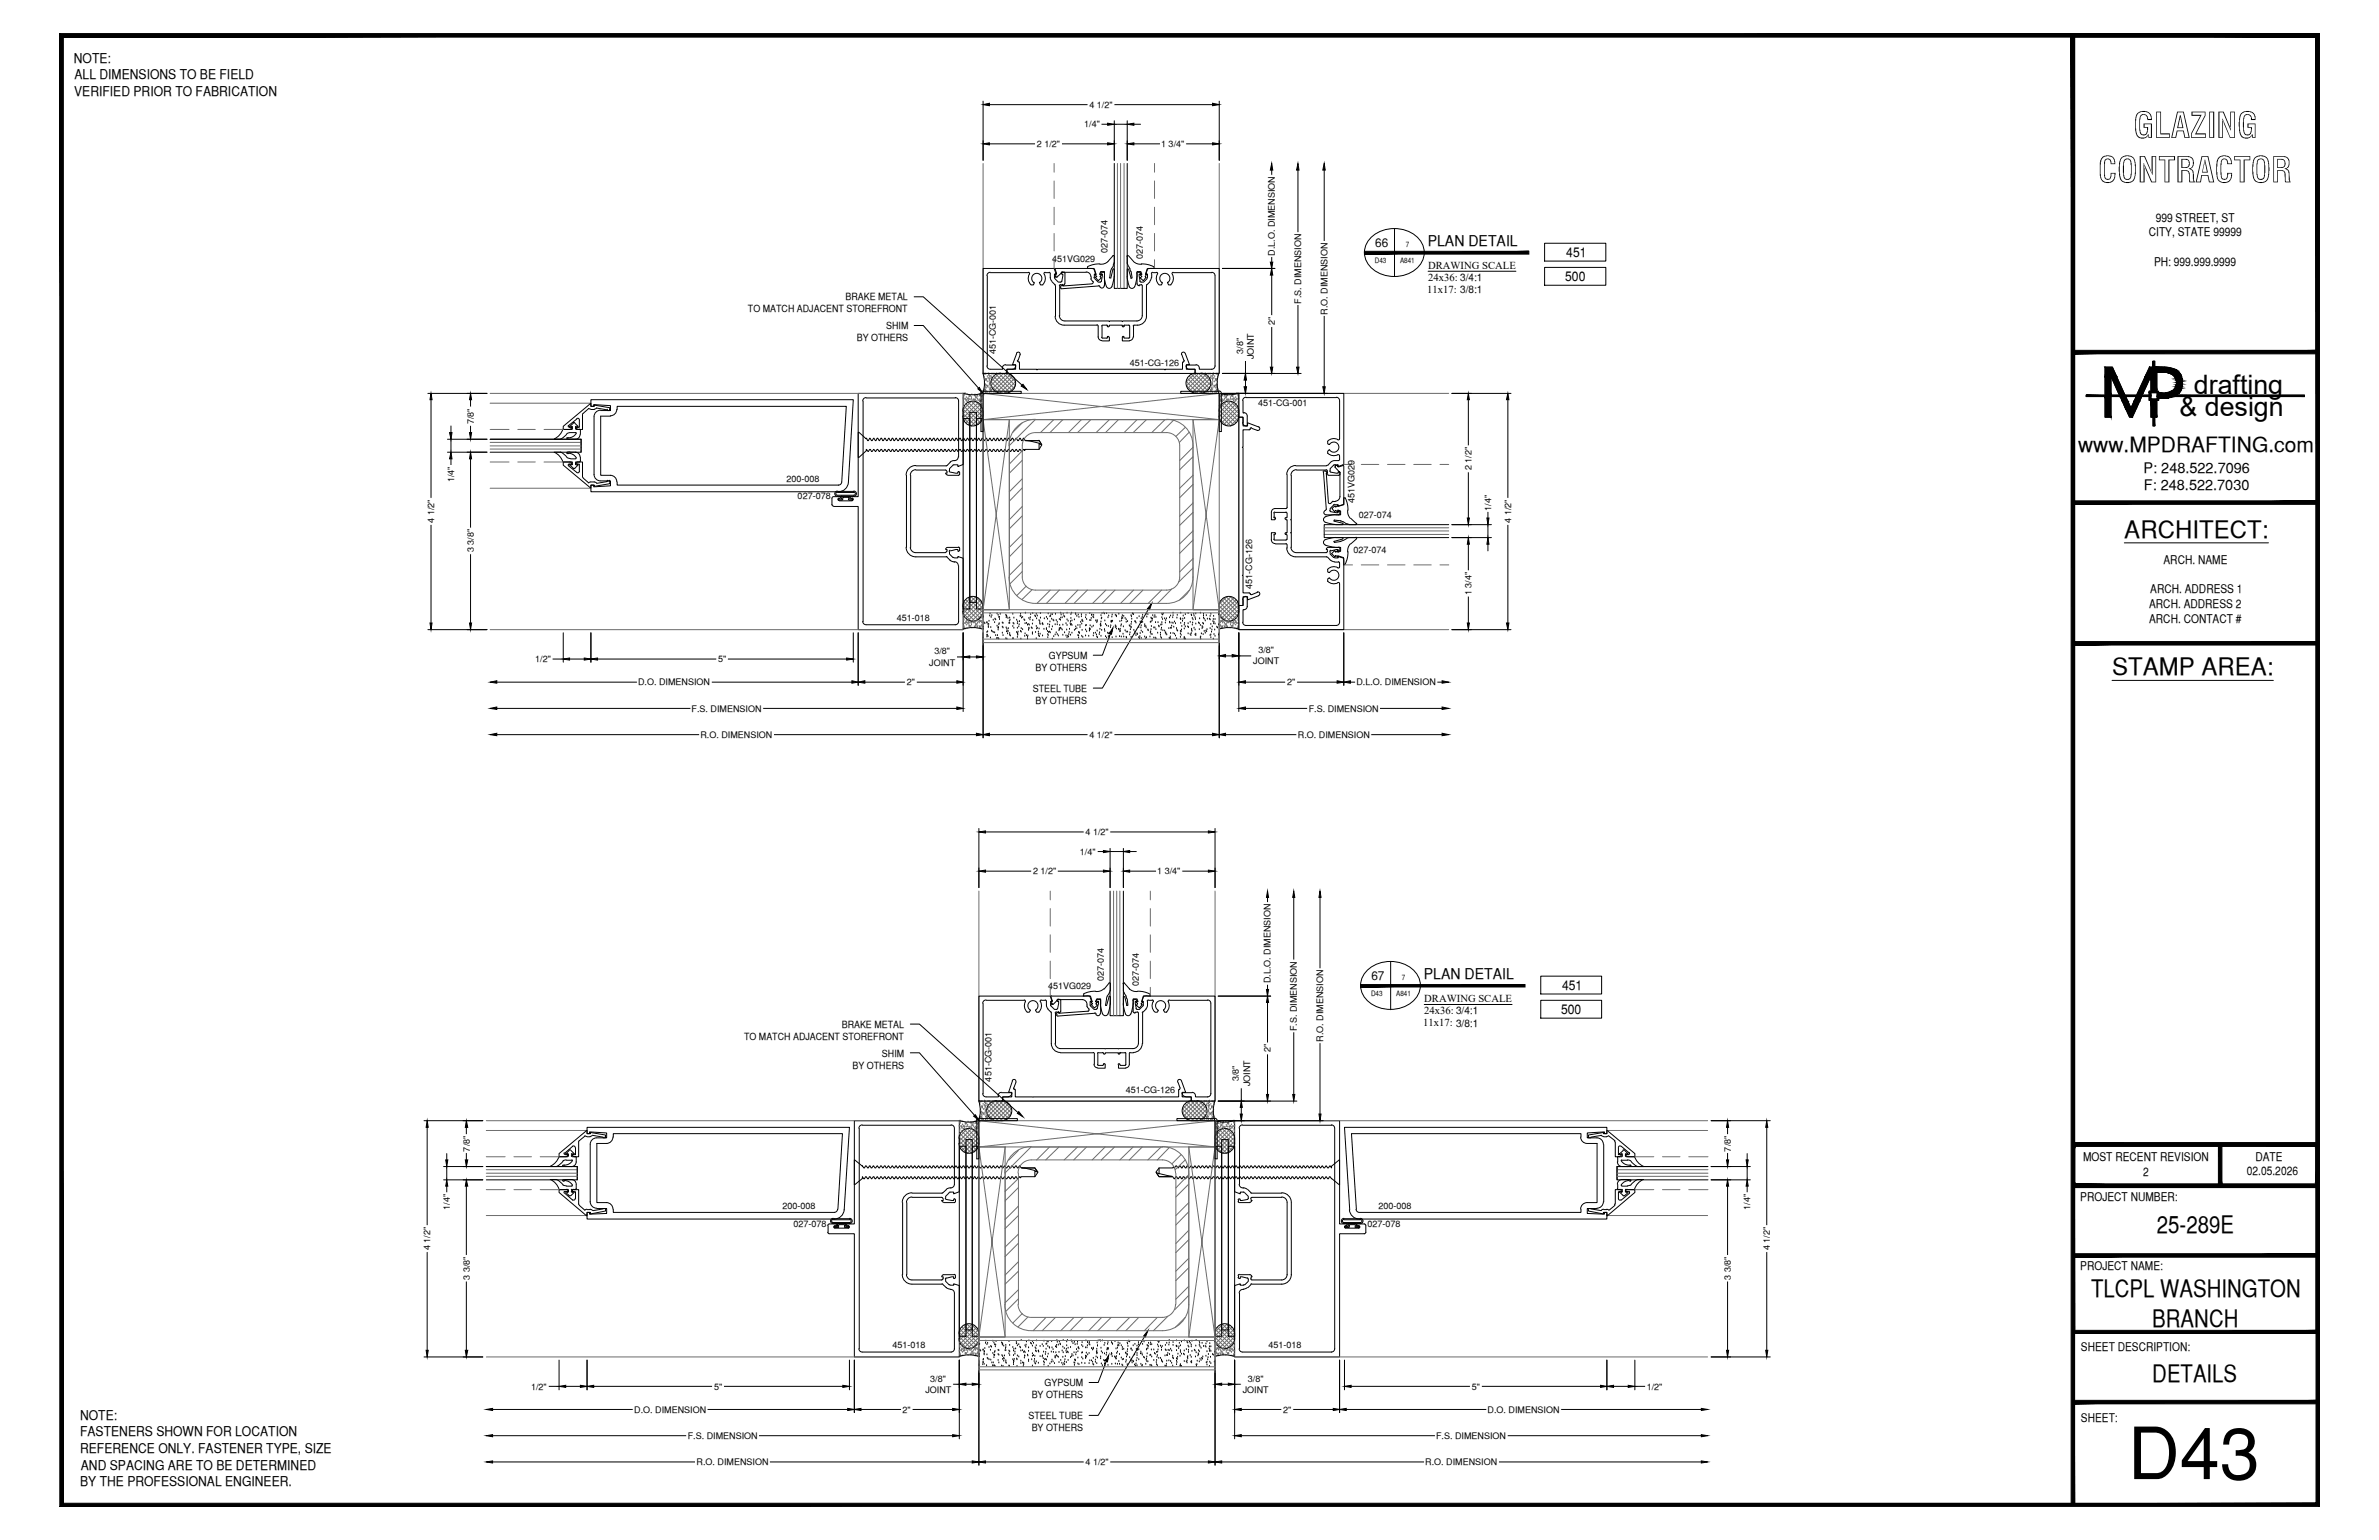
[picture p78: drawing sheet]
<svg xmlns="http://www.w3.org/2000/svg" width="432mm" height="279mm" viewBox="0 0 432 279" stroke-linecap="round" stroke-linejoin="round" font-family="sans-serif">
<defs><g id="words">
<text font-size="13.1" x="386.2" y="268.4">D43</text>
<g font-size="6.3">
<text x="387.2" y="25">GLAZING</text>
<text x="380.8" y="33.1">CONTRACTOR</text>
</g>
<g font-size="4.9">
<text x="398.2" y="71.5">drafting</text>
<text x="395.6" y="75.5">&amp; design</text>
</g>
<g font-size="4.4">
<text x="385.6" y="97.5">ARCHITECT:</text>
<text x="383.3" y="122.5">STAMP AREA:</text>
<text x="391.5" y="223.7">25-289E</text>
<text x="379.5" y="235.4">TLCPL WASHINGTON</text>
<text x="390.7" y="240.7">BRANCH</text>
<text x="390.7" y="250.7">DETAILS</text>
</g>
<text font-size="3.8" x="377.2" y="82">www.MPDRAFTING.com</text>
<g font-size="2.7">
<text x="259.1" y="44.6">PLAN DETAIL</text>
<text x="258.4" y="177.7">PLAN DETAIL</text>
</g>
<g font-size="2.6">
<text x="389.1" y="85.8">P: 248.522.7096</text>
<text x="389.1" y="89">F: 248.522.7030</text>
</g>
<g font-size="2.4">
<text x="13.4" y="11.4">NOTE:</text>
<text x="13.5" y="17.4">VERIFIED PRIOR TO FABRICATION</text>
<text x="13.5" y="14.4">ALL DIMENSIONS TO BE FIELD</text>
<text x="284.3" y="46.6">451</text>
<text x="284.1" y="51">500</text>
<text x="283.5" y="179.6">451</text>
<text x="283.3" y="184">500</text>
<text x="14.5" y="257.6">NOTE:</text>
<text x="14.5" y="260.6">FASTENERS SHOWN FOR LOCATION</text>
<text x="14.5" y="263.7">REFERENCE ONLY. FASTENER TYPE, SIZE</text>
<text x="14.5" y="269.6">BY THE PROFESSIONAL ENGINEER.</text>
<text x="14.7" y="266.6">AND SPACING ARE TO BE DETERMINED</text>
</g>
<g font-size="2.2">
<text x="391.3" y="40.2">999 STREET, ST</text>
<text x="249.6" y="44.8">66</text>
<text x="390" y="42.9">CITY, STATE 99999</text>
<text x="391" y="48.2">PH: 999.999.9999</text>
<text x="390.3" y="107.6">ARCH. ADDRESS 1</text>
<text x="392.7" y="102.3">ARCH. NAME</text>
<text x="390.1" y="110.3">ARCH. ADDRESS 2</text>
<text x="390.1" y="113">ARCH. CONTACT #</text>
<text x="248.9" y="177.8">67</text>
<text x="378.1" y="210.6">MOST RECENT REVISION</text>
<text x="389" y="213.3">2</text>
<text x="407.8" y="213.2">02.05.2026</text>
<text x="409.4" y="210.6">DATE</text>
<text x="377.6" y="217.8">PROJECT NUMBER:</text>
<text x="377.6" y="230.4">PROJECT NAME:</text>
<text x="377.7" y="245.2">SHEET DESCRIPTION:</text>
<text x="377.7" y="257.9">SHEET:</text>
</g>
<g font-size="1.9">
<text x="259" y="53.1">11x17: 3/8:1</text>
<text x="259.2" y="48.8">DRAWING SCALE</text>
<text x="259.2" y="51">24x36: 3/4:1</text>
<text x="258.5" y="181.8">DRAWING SCALE</text>
<text x="258.5" y="184">24x36: 3/4:1</text>
<text x="258.3" y="186.2">11x17: 3/8:1</text>
</g>
<g font-size="1.8">
<text x="135.8" y="56.6">TO MATCH ADJACENT STOREFRONT</text>
<text x="153.5" y="54.5">BRAKE METAL</text>
<text x="160.8" y="59.7">SHIM</text>
<text x="155.5" y="61.9">BY OTHERS</text>
<text x="190.4" y="119.6">GYPSUM</text>
<text x="187.5" y="125.5">STEEL TUBE</text>
<text x="188" y="121.7">BY OTHERS</text>
<text x="188" y="127.7">BY OTHERS</text>
<text x="135.1" y="188.7">TO MATCH ADJACENT STOREFRONT</text>
<text x="152.8" y="186.4">BRAKE METAL</text>
<text x="160.1" y="191.7">SHIM</text>
<text x="154.7" y="193.9">BY OTHERS</text>
<text x="189.6" y="251.5">GYPSUM</text>
<text x="186.7" y="257.5">STEEL TUBE</text>
<text x="187.3" y="253.7">BY OTHERS</text>
<text x="187.3" y="259.7">BY OTHERS</text>
</g>
<g font-size="1.6">
<text x="196.8" y="23.1">1/4&quot;</text>
<text x="197.7" y="19.6">4 1/2&quot;</text>
<text x="188.2" y="26.7">2 1/2&quot;</text>
<text x="210.8" y="26.7">1 3/4&quot;</text>
<text x="190.9" y="47.6">451VG029</text>
<text x="201" y="46" transform="rotate(-90 201 46)">027-074</text>
<text x="207.5" y="46.9" transform="rotate(-90 207.5 46.9)">027-074</text>
<text x="231.4" y="46.4" transform="rotate(-90 231.4 46.4)">D.L.O. DIMENSION</text>
<text x="231.4" y="59" transform="rotate(-90 231.4 59)">2&quot;</text>
<text x="236.2" y="55.1" transform="rotate(-90 236.2 55.1)">F.S. DIMENSION</text>
<text x="240.9" y="57.1" transform="rotate(-90 240.9 57.1)">R.O. DIMENSION</text>
<text x="180.7" y="64.3" transform="rotate(-90 180.7 64.3)">451-CG-001</text>
<text x="225.6" y="64.2" transform="rotate(-90 225.6 64.2)">3/8&quot;</text>
<text x="227.6" y="65.2" transform="rotate(-90 227.6 65.2)">JOINT</text>
<text x="205" y="66.4">451-CG-126</text>
<text x="86" y="77" transform="rotate(-90 86 77)">7/8&quot;</text>
<text x="228.3" y="73.7">451-CG-001</text>
<text x="82.4" y="87.5" transform="rotate(-90 82.4 87.5)">1/4&quot;</text>
<text x="142.7" y="87.4">200-008</text>
<text x="267.1" y="85.3" transform="rotate(-90 267.1 85.3)">2 1/2&quot;</text>
<text x="78.8" y="94.9" transform="rotate(-90 78.8 94.9)">4 1/2&quot;</text>
<text x="144.8" y="90.6">027-078</text>
<text x="245.9" y="91.2" transform="rotate(-90 245.9 91.2)">451VG029</text>
<text x="246.6" y="94">027-074</text>
<text x="270.6" y="92.6" transform="rotate(-90 270.6 92.6)">1/4&quot;</text>
<text x="274.3" y="94.9" transform="rotate(-90 274.3 94.9)">4 1/2&quot;</text>
<text x="86" y="100.2" transform="rotate(-90 86 100.2)">3 3/8&quot;</text>
<text x="245.7" y="100.4">027-074</text>
<text x="227.3" y="106.8" transform="rotate(-90 227.3 106.8)">451-CG-126</text>
<text x="162.8" y="112.6">451-018</text>
<text x="267.1" y="108" transform="rotate(-90 267.1 108)">1 3/4&quot;</text>
<text x="169.6" y="118.7">3/8&quot;</text>
<text x="228.4" y="118.6">3/8&quot;</text>
<text x="97.2" y="120.1">1/2&quot;</text>
<text x="115.8" y="124.3">D.O. DIMENSION</text>
<text x="130.4" y="120.1">5&quot;</text>
<text x="164.6" y="124.3">2&quot;</text>
<text x="168.7" y="120.8">JOINT</text>
<text x="227.5" y="120.5">JOINT</text>
<text x="233.6" y="124.3">2&quot;</text>
<text x="246.2" y="124.3">D.L.O. DIMENSION</text>
<text x="125.5" y="129.1">F.S. DIMENSION</text>
<text x="237.6" y="129.1">F.S. DIMENSION</text>
<text x="127.1" y="133.9">R.O. DIMENSION</text>
<text x="197.7" y="133.9">4 1/2&quot;</text>
<text x="235.6" y="133.9">R.O. DIMENSION</text>
<text x="196" y="155.1">1/4&quot;</text>
<text x="197" y="151.5">4 1/2&quot;</text>
<text x="187.5" y="158.6">2 1/2&quot;</text>
<text x="210.1" y="158.6">1 3/4&quot;</text>
<text x="190.2" y="179.5">451VG029</text>
<text x="200.3" y="177.9" transform="rotate(-90 200.3 177.9)">027-074</text>
<text x="206.7" y="178.9" transform="rotate(-90 206.7 178.9)">027-074</text>
<text x="230.6" y="178.4" transform="rotate(-90 230.6 178.4)">D.L.O. DIMENSION</text>
<text x="230.6" y="190.9" transform="rotate(-90 230.6 190.9)">2&quot;</text>
<text x="235.4" y="187.1" transform="rotate(-90 235.4 187.1)">F.S. DIMENSION</text>
<text x="240.2" y="189" transform="rotate(-90 240.2 189)">R.O. DIMENSION</text>
<text x="180" y="196.2" transform="rotate(-90 180 196.2)">451-CG-001</text>
<text x="224.9" y="196.2" transform="rotate(-90 224.9 196.2)">3/8&quot;</text>
<text x="226.9" y="197.1" transform="rotate(-90 226.9 197.1)">JOINT</text>
<text x="204.3" y="198.3">451-CG-126</text>
<text x="85.3" y="208.9" transform="rotate(-90 85.3 208.9)">7/8&quot;</text>
<text x="314.1" y="208.9" transform="rotate(-90 314.1 208.9)">7/8&quot;</text>
<text x="81.7" y="219.5" transform="rotate(-90 81.7 219.5)">1/4&quot;</text>
<text x="142" y="219.3">200-008</text>
<text x="250.2" y="219.3">200-008</text>
<text x="317.7" y="219.5" transform="rotate(-90 317.7 219.5)">1/4&quot;</text>
<text x="78.1" y="226.8" transform="rotate(-90 78.1 226.8)">4 1/2&quot;</text>
<text x="144" y="222.6">027-078</text>
<text x="248.2" y="222.6">027-078</text>
<text x="321.2" y="226.8" transform="rotate(-90 321.2 226.8)">4 1/2&quot;</text>
<text x="85.3" y="232.2" transform="rotate(-90 85.3 232.2)">3 3/8&quot;</text>
<text x="314.1" y="232.2" transform="rotate(-90 314.1 232.2)">3 3/8&quot;</text>
<text x="162" y="244.6">451-018</text>
<text x="230.3" y="244.6">451-018</text>
<text x="168.8" y="250.8">3/8&quot;</text>
<text x="226.5" y="250.8">3/8&quot;</text>
<text x="96.4" y="252.1">1/2&quot;</text>
<text x="115.1" y="256.3">D.O. DIMENSION</text>
<text x="129.6" y="252.1">5&quot;</text>
<text x="163.8" y="256.3">2&quot;</text>
<text x="168" y="252.7">JOINT</text>
<text x="225.6" y="252.7">JOINT</text>
<text x="232.9" y="256.3">2&quot;</text>
<text x="267.1" y="252.1">5&quot;</text>
<text x="270" y="256.3">D.O. DIMENSION</text>
<text x="298.9" y="252.1">1/2&quot;</text>
<text x="124.8" y="261">F.S. DIMENSION</text>
<text x="260.7" y="261">F.S. DIMENSION</text>
<text x="126.4" y="265.8">R.O. DIMENSION</text>
<text x="197" y="265.8">4 1/2&quot;</text>
<text x="258.7" y="265.8">R.O. DIMENSION</text>
</g>
<g font-size="1.3">
<text x="249.6" y="47.7">D43</text>
<text x="254.1" y="47.7">A841</text>
<text x="255.1" y="44.8">7</text>
<text x="254.4" y="177.8">7</text>
<text x="248.9" y="180.7">D43</text>
<text x="253.4" y="180.7">A841</text>
</g>
</g></defs>
<!-- layer: GASKETS -->
<g fill="none" stroke="#000" stroke-width=".18">
<path d="M197.4 48.5v.2l1.2 .1 .3 1h-.2l.4 .4-.3 .1 .5 .6 .6-.5-.3-.2 .4-.4h-.4l.2-.5h.7v.9M199.6 47.9l-1.3 .1-.9 .4M201.1 47.4a1.81 1.81 0 0 1-1.5 .5M201.4 50.3l.1 .1M201.7 48.7l-.3 1.7M202 46.4h.2v.1M202 46.4l-.9 1M202 48.9l-.4 1.6M202 48.8l.2 .1M202.1 48.2l-.4 .6M202.2 47.7l-.2 .4M202.2 50.2l-.3 1.4a.65 .65 0 0 1-.6 .7 1.28 1.28 0 0 1-.8-1.4l-.1-.7"/>
<path d="M202.2 46.5v1.3M202.2 48.9v1.3M204.6 46.5v1.3M204.6 48.9v1.3M204.6 47.7l.1 .4M204.8 48.8l-.2 .1M204.8 48.2l.3 .6M204.8 46.4h-.2l-.1 .1M204.9 46.4l.8 1M204.9 48.9l.4 1.6M205 48.7l.2 .5M205.3 49.2l.2 1.2"/>
<path d="M205.4 50.4l-.1 .1M205.7 47.4a1.81 1.81 0 0 0 1.5 .5M207.2 47.9l1.3 .1 .9 .4M209.4 48.5l.1 .2-1.3 .1-.3 1h.3l-.4 .4 .2 .1-.5 .6-.6-.5 .4-.2-.4-.4h.4l-.2-.5h-.7l-.2 2a1.02 1.02 0 0 1-.7 1 .65 .65 0 0 1-.6-.7l-.3-1.4M100.6 79.7h1.2M102.2 77.9a2.89 2.89 0 0 1-1.6 1.7M102.2 77.9h1.6M102.9 79.6l.6 .1M102.9 78.6l-.5 .6-.7 .5M103 79.4l-.1 .1 .1 .1M103 78.6l.5-.1h1a1.17 1.17 0 0 1-1.4 .9M103 79.4h.2"/>
<path d="M103.4 77.3l.1 .2M103.5 79.7h1M103.7 77.4l.2 .1-.1 .4M103.8 77.4l-.2 .1M104.1 76.8l-.7 .5M104.3 76.7h-.3M104.3 76.8l.6 .5M104.6 77.9h.6M104.6 77.4h-.1l.1 .5M104.6 77.4l.2 .1M104.9 77.3l-.1 .2M105.1 77.9l.2 .2v.7"/>
<path d="M105.3 78.8l-.3 .6-.6 .3M100.6 82a2.89 2.89 0 0 1 1.6 1.8M100.6 82h1.2M101.7 82l.7 .4 .5 .6M102.2 83.8h1.6M103 82.1l-.1 .1 .1 .1M103 83l.5 .2M103 82.3h.2M103.1 82.2a1.17 1.17 0 0 1 1.4 1M103.4 84.4l.7 .6M103.5 82h-.6M103.5 82h1"/>
<path d="M103.5 84.2l-.1 .2M103.6 83.2h.9M103.6 84.3h.2M103.8 83.8l.1 .1M103.9 84.2l-.2 .1M103.9 83.9v.4M104.4 82l.6 .3 .3 .6M104.5 83.9v.4M104.5 84.2l.1 .1M104.6 83.8l-.1 .1M104.8 84.2l.1 .2M104.8 84.3l-.2 .1"/>
<path d="M104.9 84.4l-.6 .6h-.3M105.3 83.6l-.2 .2h-.5M105.3 82.9v.7M152 89.1a.48 .48 0 0 0-.5 .5 .48 .48 0 0 0 .5 .4M152 89.3a.29 .29 0 0 0-.3 .3 .29 .29 0 0 0 .3 .3M152 89.2h3M152 90h3M152 89.3h3M152 89.9h3M152.1 90.6l.1 .1M152.2 90.6v.1M152.2 90.5l-.1 .1"/>
<path d="M152.3 90.7h.5M152.8 90.1v.5h-.5M152.8 90l-.1 .1M152.9 90.6l-.1 .1M153 90.6v-.4h1.1v.4M154 90.6l.1 .1M154.1 90l.1 .1M154.1 90.7h.6M154.2 90.1v.5h.5M154.7 90.5v.1M154.8 90.6l-.1 .1M155 89.1a.48 .48 0 0 1 .4 .5 .48 .48 0 0 1-.4 .4"/>
<path d="M155 89.3a.29 .29 0 0 1 .3 .3 .29 .29 0 0 1-.3 .3M240.6 97.9a.54 .54 0 0 0-.4 .5 .54 .54 0 0 0 .4 .5l1.8 .4M240.6 94.8l1.8 .4M242.1 94.6l1.6 .3v.2M242.2 98.2v.2M242.2 94.4l1.2 .1M242.2 94.4v.1M242.4 93.4l-1.5 .2a.66 .66 0 0 0-.6 .9l.3 .3M242.4 97.5l-1.8 .4M242.4 99.3h.9v.7l-.5 .2v-.3l-.4 .3-.1-.3-.6 .6 .6 .5 .1-.2 .4 .3v-.3l1 .4 .1 1.3 .3-.1M242.4 97.5h1.3M242.4 95.2h1.3"/>
<path d="M243.3 94.5l.5 .2M243.4 98.2l-1.2 .2M243.7 97.5v.2M243.7 97.8l-1.6 .4M243.8 98l-.5 .2M243.8 94.7l.6 .4M244.4 97.7l-.6 .3M244.4 95l.5 .1M244.6 92.6a1.81 1.81 0 0 0 .5 1.4M244.7 92.6l-.1-1-.2-.8-.2-.4-.3-.1v1.3l-1.1 .3v-.3l-.4 .4-.1-.2-.6 .5 .6 .5 .1-.2 .4 .3v-.4l.5 .2v.7h-.9M244.9 97.5l-.5 .2M244.9 97.5h1.2"/>
<path d="M244.9 95.2h1.2M245.1 98.7a1.81 1.81 0 0 0-.5 1.5M245.2 94l1 1M246.1 97.5l.1 .1v.1M246.2 97.8l-1 .9M246.2 94.9v.2l-.1 .1M244.7 100.1l-.2 1.4-.3 .8M198.9 179.8l-1.4 .2-.9 .3M200.3 179.4a1.81 1.81 0 0 1-1.4 .5M201.3 178.3h.2v.2M201.3 178.4l-.9 1.1M201.5 179.7l-.2 .4"/>
<path d="M201.5 178.5v1.2M203.9 178.5v1.2l.1 .4M204.1 178.4l.9 1.1M204.1 178.3h-.2l-.1 .2M205 179.4a1.81 1.81 0 0 0 1.5 .5M206.5 179.8l1.3 .2 .9 .3M196.7 180.4l-.1 .3h1.3l.3 1-.2 .1 .3 .3-.2 .1 .5 .7 .6-.5-.3-.3 .3-.3-.4-.1 .3-.5h.7v1M199.7 182.1l.3 1.5a.66 .66 0 0 0 .8 .6l.3-.3M200.9 181.2l-.2 1.1 .1 .1M201 180.7l-.2 .5M201.3 180.8l-.4 1.6M201.3 180.8h.2"/>
<path d="M201.4 180.1l-.4 .6M201.5 182.1l-.4 1.8M201.5 180.8v1.4M203.9 182.1l.4 1.8M204 180.1l.4 .6M204.1 180.9h-.2v1.3M204.2 180.8l.3 1.6M204.3 180.7l.2 .5M204.6 181.2l.1 1.2M204.7 182.3l-.2 .1M205.7 182.1l-.3 1.5a.66 .66 0 0 1-.9 .6l-.2-.3M208.7 180.4l.1 .3h-1.3l-.3 1 .3 .1-.4 .3 .2 .1-.5 .7-.6-.5 .3-.3-.3-.3 .4-.1-.2-.5h-.7v1"/>
<path d="M99.9 211.6h1.1M101 214h-1.1a2.89 2.89 0 0 1 1.6 1.8M101 214l.7 .5 .5 .5M101.5 209.8a2.89 2.89 0 0 1-1.6 1.8M101.5 209.9h1.6M101.5 215.8h1.6M102.2 214.1l-.1 .1h.1M102.2 211.6h.6M102.2 215l.6 .1M102.4 214.2a1.17 1.17 0 0 1 1.4 .9M102.5 211.4h-.4l.1 .2M102.5 214.2l-.3 .1"/>
<path d="M102.7 211.6h1.1M102.7 214h1.1M102.7 216.4l.6 .5M102.8 214l-.6 .1M102.8 210.4a.77 .77 0 0 0-.8 .5l-1 .7M102.8 210.5h1M102.8 215.2h1M102.8 216.2l-.1 .1M102.9 216.2l.2 .1M103 209.3l.1 .1M103 215.8l.1 .1M103.1 209.4h-.2"/>
<path d="M103.1 209.7l-.1 .1M103.1 216.2l-.1 .1M103.2 209.4v.3M103.2 215.9v.3M103.2 216.9h.4M103.3 208.7l-.6 .6 .1 .1M103.6 208.7h-.4M103.6 208.7l.6 .6-.1 .1M103.7 209.7l.1 .1M103.7 216.2l.1 .1M103.7 214l.6 .2 .3 .7M103.8 209.4v.3"/>
<path d="M103.8 215.9v.3M103.8 210.4v.1a1.17 1.17 0 0 1-1.4 .9M103.8 215.8l-.1 .1M103.8 209.3l-.1 .1M103.9 209.9h.5M103.9 209.4h.2M103.9 215.8h.5M104.1 216.2l.1 .1M104.1 216.2l-.2 .1M104.2 216.3l-.6 .6M104.4 209.8l.2 .2v.8M104.6 210.8l-.3 .6-.6 .2"/>
<path d="M104.6 214.9v.7l-.2 .2M293.6 210.8l.2 .6 .6 .2M293.6 215.6l.2 .2M293.6 210.1v.7M293.6 214.9v.7M293.8 209.8l-.2 .2M293.8 209.9h.6M293.8 215.8h.6M294 216.3l.6 .6M294.1 216.2l-.1 .1M294.1 216.2l.2 .1M294.3 209.3h.1v.4"/>
<path d="M294.3 209.4h-.2M294.3 215.8l.1 .1M294.4 210.4l-.1 .1a1.17 1.17 0 0 0 1.4 .9h.3M294.4 210.5h1M294.4 215.2h1M294.4 214l-.6 .2-.2 .7M294.4 209.7l-.1 .1M294.4 216.2l-.1 .1M294.4 211.6h1.1M294.4 214h1.1M294.4 215.9v.3M294.6 208.7h.3"/>
<path d="M294.6 208.7l-.6 .6 .1 .1M294.9 208.7l.5 .6-.1 .1M295 215.9v.3M295 216.2l.2 .1M295.1 215.8l-.1 .1M295.1 209.9h1.6M295.1 215.8h1.6M295.2 209.3l-.2 .1 .1 .4M295.2 209.4h.1M295.3 216.2l.1 .1M295.3 216.2l-.1 .1M295.4 210.4l.5 .2"/>
<path d="M295.4 214l.5 .1M295.5 216.4l-.7 .6-.2-.1M295.7 214.2a1.17 1.17 0 0 0-1.4 .9h.1M295.7 214.2l.3 .1M295.9 215l-.5 .1M295.9 211.4l.1 .1-.6 .1M296 214.1v.1h-.1M296 210.6l.2 .3a2.09 2.09 0 0 0 2.1 .7M296.7 209.8a2.89 2.89 0 0 0 1.5 1.8M297.2 214l-.7 .5-.5 .5M297.2 214h1.1M298.2 214a2.89 2.89 0 0 0-1.5 1.8"/>
<path d="M151.2 221a.48 .48 0 0 0-.5 .5 .48 .48 0 0 0 .5 .5h3M151.2 221.2a.29 .29 0 0 0-.3 .3 .29 .29 0 0 0 .3 .3h3M151.3 221.1h2.9M151.3 221.3h2.9M151.4 222.6l.7 .1M151.5 222.6h.1M151.5 222.4l-.1 .1M152 222.1v.4h-.4M152.1 222.7l.1-.5h1.1l.1 .5M152.1 222l-.1 .1M153.4 222l.1 .1M153.4 222.7h.6"/>
<path d="M153.5 222.1v.4h.5M154 222.4l.1 .1M154.1 222.6l-.1 .1M154.2 221a.48 .48 0 0 1 .5 .5 .48 .48 0 0 1-.5 .5M154.2 221.2a.29 .29 0 0 1 .3 .3 .29 .29 0 0 1-.3 .3M243.9 221a.48 .48 0 0 0-.4 .5 .48 .48 0 0 0 .4 .5M243.9 221.2a.29 .29 0 0 0-.3 .3 .29 .29 0 0 0 .3 .3M244 221.1h3M244 221.3h3M244.1 222.6l.1 .1M244.2 222.6h.1M244.2 222.4l-.1 .1"/>
<path d="M244.2 222.7h.6M244.7 222.1v.4h-.5M244.8 222l-.1 .1M244.9 222.6l-.1 .1M244.9 222.6v-.4h1.1v.4M245.9 222.6l.1 .1M246 222l.1 .1M246.1 222.7h.6M246.2 222.1v.4h.5M246.7 222.4l.1 .1M246.8 222.6l-.1 .1M246.9 221a.48 .48 0 0 1 .5 .5 .48 .48 0 0 1-.5 .5h-2.9"/>
<path d="M246.9 221.2a.29 .29 0 0 1 .3 .3 .29 .29 0 0 1-.3 .3h-2.9"/>
</g>
<!-- layer: LIGHT_1 -->
<g fill="none" stroke="#6c6c6c" stroke-width=".18">
<path d="M178.4 29.7v38.1h42.9v-38.1M191.3 29.7v1.5M191.3 32.8v3.2M191.3 37.6v3.2M209.5 29.7v1.5M209.5 32.8v3.2M209.5 37.6v3.2M191.3 42.4v3.1M191.3 47.1v1.6M209.5 42.4v3.1M209.5 47.1v1.6M89 71.4h85.8"/>
<path d="M89 73.2h18.2M89 77.9h3.4M94 77.9h3.2M98.7 77.9h3.5M263 71.4h-38.1v42.8h38.1M89 88.6h18.2M89 83.8h3.4M94 83.8h3.2M98.7 83.8h3.5M243.9 84.3h1.6M247.1 84.3h3.2M251.8 84.3h3.2"/>
<path d="M256.6 84.3h3.2M261.4 84.3h1.6M89 114.2h85.8M243.9 102.5h1.6M247.1 102.5h3.2M251.8 102.5h3.2M256.6 102.5h3.2M261.4 102.5h1.6M177.7 161.7v38.1h42.8v-38.1M190.6 161.7v1.6M190.6 164.8v3.2M190.6 169.6v3.2"/>
<path d="M190.6 174.4v3.1M190.6 179.1v1.6M208.8 161.7v1.6M208.8 164.8v3.2M208.8 169.6v3.2M208.8 174.4v3.1M208.8 179.1v1.6M88.3 203.3h85.8M88.3 205.1h18.2M88.3 209.9h3.4M88.3 215.8h3.4M93.3 209.9h3.2"/>
<path d="M93.3 215.8h3.2M98 209.9h3.5M98 215.8h3.5M224.1 203.3h85.8M291.8 205.1h18.1M296.7 209.9h3.5M296.7 215.8h3.5M301.8 209.9h3.1M301.8 215.8h3.1M306.5 209.9h3.5M306.5 215.8h3.5M88.3 220.5h18.2"/>
<path d="M291.8 220.5h18.1M88.3 246.2h85.8M224.1 246.2h85.8"/>
</g>
<!-- layer: SURROUNDING CONDITIONS -->
<g fill="none" stroke="#6c6c6c" stroke-width=".18">
<path d="M174.9 75.8l1.4 1.5M174.9 74.3l2.6 2.7M175.1 73.8l2.8 2.9M175.4 73.3l2.8 3M175.8 73l2.6 2.6M176.3 72.8l-1.4 1.4M176.3 72.8l2.1 2.1M177 72.8l-2.2 2.3 2.2 2.1 1.4-1.3M177.1 72.9l1.2 1.2M177.5 73.1l-2.6 2.7M177.9 73.4l-2.9 2.9M178.2 73.9l-2.9 2.8"/>
<path d="M178.4 74.4l-2.6 2.7M178.4 76.1h4.8v34.5h-4.8zM178.4 71.4h42.9v4.7h-42.9zM178.4 71.4l42.9 4.7v-4.7l-42.9 4.7 4.8 34.5h-4.8l4.8-34.5M178.4 75.1l-2.1 2.2M179.9 69.9l2.2-2.1 2.2 2.2-1.3 1.3M179.9 69.3l2.1 2.1M180 70l1.2 1.2M180.1 68.7l2.6 2.6M180.4 68.3l2.9 2.9M180.8 68l3 2.9M181.3 67.8l-1.4 1.4"/>
<path d="M181.4 67.8l2.7 2.7M183.4 67.9l-2.9 3M183.8 68.3l-2.9 2.9M184.1 68.7l-2.6 2.6M184.3 69.3l-1.5-1.5-2.7 2.7M184.3 69.2l-2.1 2.2M185.5 76.7l-1.7 1.8M187.9 76.1l-4.7 4.7M187.9 76.1a4.8 4.8 0 0 0-4.8 4.8M188 76.1h23.8M191.3 76.1l-2.5 2.4M192.9 76.1l-2.3 2.4"/>
<path d="M196.3 76.1l-2.4 2.4M198 76.1l-2.4 2.4M201.4 76.1l-2.5 2.4M203 76.1l-2.3 2.4M206.4 76.1l-2.4 2.4M208.1 76.1l-2.4 2.4M211.5 76.1l-2.5 2.4M211.7 76.1a4.8 4.8 0 0 1 4.8 4.8M211.7 78.5a2.38 2.38 0 0 1 2.4 2.4M211.8 78.5h-23.9a2.38 2.38 0 0 0-2.4 2.4M213 76.3l-2.2 2.2M215.1 77.5l-1.7 1.7"/>
<path d="M215.3 69.3l1.6-1.5 2.6 2.7M215.3 69.2l2.2 2.2M215.6 68.7l2.6 2.6M215.8 78.4l-1.7 1.9M215.9 68.3l2.9 2.9M216.3 67.9l2.9 3M216.5 76.1h4.8v34.5h-4.8zM216.5 76.1l4.8 34.5h-4.8l4.8-34.5M218.3 67.8l-2.7 2.7M218.4 67.8l1.4 1.4M218.8 68l-2.9 2.9M219.3 68.3l-2.9 2.9"/>
<path d="M219.6 68.7l-2.6 2.6M219.7 70l-1.2 1.2M219.8 69.9l-2.2-2.1-2.2 2.2 1.3 1.3M219.8 69.3l-2.1 2.1M221.3 74.4l2.6 2.7M221.3 75.1l2.1 2.2M221.4 73.9l2.9 2.8M221.7 73.4l3 2.9M222.1 73.1l2.7 2.7M222.6 72.9l-1.2 1.2M222.7 72.8l2.2 2.3-2.3 2.1-1.3-1.3M223.3 72.8l-2 2.1"/>
<path d="M223.4 72.8l1.4 1.4M223.9 73l-2.6 2.6M224.3 73.3l-2.9 3M224.6 73.8l-2.9 2.9M224.8 75.8l-1.5 1.5M224.8 74.3l-2.7 2.7M183.2 80.9v23.8M185.5 81.8l-2.3 2.4M185.5 86.9l-2.3 2.3M185.5 91.9l-2.3 2.4M185.5 97l-2.3 2.3M185.5 83.5l-2.3 2.4"/>
<path d="M185.5 88.5l-2.3 2.4M185.5 93.6l-2.3 2.3M185.5 98.6l-2.3 2.4M185.5 80.9v23.8M214.1 80.9v23.8M216.5 81.2l-2.4 2.4M216.5 86.2l-2.4 2.4M216.5 91.2l-2.4 2.5M216.5 96.3l-2.4 2.4M216.5 82.9l-2.4 2.3M216.5 87.9l-2.4 2.4M216.5 93l-2.4 2.3"/>
<path d="M216.5 98l-2.4 2.4M216.5 80.9v23.8M174.9 111.3l1.4 1.4M175 109.2l2.9 2.9M175.3 108.8l2.9 2.9M175.8 108.5l2.6 2.6M176.3 108.3l2.1 2.1M176.3 108.3l-1.4 1.5 2.6 2.7M177.5 108.5l-2.6 2.8M177.9 108.9l-2.8 2.9M178.2 109.3l-2.8 2.9M178.3 111.4l-1.2 1.2"/>
<path d="M178.4 109.9l-2.6 2.6M178.4 109.6l-1.4-1.3-2.2 2.3 2.2 2.1M178.4 110.6l-2.1 2.1M178.4 110.6v6h42.9v-6M178.4 116h42.9M178.4 110.6h42.9M178.4 111.2h42.9M183.1 104.7a4.8 4.8 0 0 0 4.8 4.8h23.9M185.5 104.7a2.38 2.38 0 0 0 2.4 2.4h23.9M185.5 102l-2.3 2.4M185.5 103.7l-2.2 2.2M186.2 106.4l-1.7 1.7"/>
<path d="M187.3 107l-1.8 1.8M190.6 107.1l-2.4 2.4M192.3 107.1l-2.4 2.4M195.6 107.1l-2.3 2.4M197.4 107.1l-2.5 2.4M200.7 107.1l-2.4 2.4M202.4 107.1l-2.4 2.4M205.7 107.1l-2.3 2.4M207.5 107.1l-2.5 2.4M210.8 107.1l-2.4 2.4M212.7 106.9l-2.6 2.6M214.1 104.7a2.38 2.38 0 0 1-2.4 2.4"/>
<path d="M215.9 107.1l-1.8 1.7M216.5 104.7a4.8 4.8 0 0 1-4.8 4.8M216.5 101.3l-2.4 2.5M216.5 103.1l-2.6 2.5M221.3 109.6l1.3-1.3 2.3 2.3-2.2 2.1M221.3 109.9l2.6 2.6M221.3 110.6l2 2.1M221.4 111.4l1.2 1.2M221.4 109.3l2.9 2.9M221.7 108.9l2.9 2.9M222.1 108.5l2.7 2.8M223.3 108.3l1.5 1.5-2.7 2.7"/>
<path d="M223.4 108.3l-2.1 2.1M223.9 108.5l-2.6 2.6M224.3 108.8l-2.9 2.9M224.7 109.2l-3 2.9M224.8 111.3l-1.4 1.4M180.1 200l2.9 2.9M180.6 199.8l-1.4 1.4M180.7 199.8l2.6 2.6M182.1 199.8l-2.7 2.6M182.1 199.8l1.5 1.4M182.6 200l-2.9 2.8M215.6 200l2.9 2.8"/>
<path d="M216.1 199.8l-1.5 1.4M216.2 199.8l2.6 2.6M217.6 199.8l-2.7 2.6M217.6 199.8l1.4 1.4M218.1 200l-2.9 2.9M174.1 206.3l2.7 2.7M174.3 205.7l2.9 3M174.6 205.3l2.9 2.9M175.1 205l2.6 2.6M175.5 204.9l-1.4 1.3M175.6 204.8l2.1 2.1M176.3 204.9l-2.2 2.1 2.2 2.2 1.3-1.3"/>
<path d="M176.4 204.9l1.2 1.2M176.8 205l-2.7 2.7M177.2 205.4l-2.9 2.9M177.5 205.8l-2.9 2.9M177.7 208.1h4.7v34.5h-4.7zM177.7 203.3h42.8v4.8h-42.8zM177.7 203.3l42.8 4.8v-4.8l-42.8 4.8 4.7 34.5h-4.7l4.7-34.5M177.7 206.4l-2.7 2.6M177.7 207.1l-2.1 2.1-1.5-1.4M179.2 201.9l2.2-2.1 2.2 2.1-1.4 1.4M179.2 201.2l2 2.1M179.2 202.1l1.3 1.2"/>
<path d="M179.4 200.7l2.6 2.6M179.7 200.3l2.9 2.8M182.4 212.9v23.8M183.1 200.2l-3 2.9M183.4 200.7l-2.7 2.6M183.6 201.2l-2.1 2.1M184.8 212.8a2.38 2.38 0 0 1 2.4-2.4h23.8a2.38 2.38 0 0 1 2.4 2.4M184.8 208.7l-1.7 1.8M184.8 213.8l-2.4 2.4M184.8 218.8l-2.4 2.4M184.8 215.5l-2.4 2.4M184.8 212.9v23.8"/>
<path d="M187.1 208.1l-4.7 4.7M187.2 208a4.8 4.8 0 0 0-4.8 4.8M187.2 208.1h23.8M190.5 208.1l-2.3 2.3M192.2 208.1l-2.4 2.3M195.6 208.1l-2.4 2.3M197.2 208.1l-2.3 2.3M200.6 208.1l-2.4 2.3M202.3 208.1l-2.4 2.3M205.7 208.1l-2.4 2.3M207.3 208.1l-2.3 2.3M210.8 208.1l-2.5 2.3"/>
<path d="M211 208a4.8 4.8 0 0 1 4.8 4.8M212.2 208.2l-2.1 2.2M213.4 212.9v23.8M214.4 209.5l-1.7 1.6M214.6 201.2l2.1 2.1M214.8 200.7l2.7 2.6M215.1 200.2l3 2.9M215.1 210.4l-1.8 1.8M215.8 208.1h4.7v34.5h-4.7zM215.8 208.1l4.7 34.5h-4.7l4.7-34.5M215.8 213.1l-2.4 2.4M215.8 218.2l-2.4 2.3"/>
<path d="M215.8 214.8l-2.4 2.4M215.8 219.8l-2.4 2.4M215.8 212.9v23.8M218.6 200.3l-3 2.8M218.9 200.7l-2.7 2.6M219 201.9l-2.1-2.1-2.3 2.1 1.4 1.4M219 201.2l-2 2.1M219 202.1l-1.2 1.2M220.5 207.1l2.1 2.1 1.5-1.4M220.5 206.4l2.7 2.6M220.6 207.9l1.3 1.3M220.7 205.8l2.9 2.9"/>
<path d="M221 205.4l2.9 2.9M221.4 205l2.7 2.7M221.8 204.9l-1.2 1.2M221.9 204.9l2.2 2.1-2.2 2.2M222.6 204.8l-2.1 2.1M222.7 204.9l1.4 1.3M223.1 205l-2.6 2.6M223.6 205.3l-2.9 2.9M223.9 205.7l-2.9 3M224.1 206.3l-2.7 2.7M182.4 236.6a4.8 4.8 0 0 0 4.8 4.8h23.8a4.8 4.8 0 0 0 4.8-4.8M184.8 236.6a2.38 2.38 0 0 0 2.4 2.4h23.8a2.38 2.38 0 0 0 2.4-2.4"/>
<path d="M184.8 223.9l-2.4 2.4M184.8 228.9l-2.4 2.4M184.8 234l-2.4 2.3M184.8 220.5l-2.4 2.4M184.8 225.6l-2.4 2.4M184.8 230.6l-2.4 2.4M184.8 235.6l-2.2 2.3M185.5 238.3l-1.7 1.7M186.6 239l-1.8 1.7M189.9 239l-2.4 2.4M191.6 239l-2.4 2.4M194.9 239l-2.4 2.4"/>
<path d="M196.6 239l-2.4 2.4M200 239l-2.4 2.4M201.7 239l-2.4 2.4M205 239l-2.4 2.4M206.7 239l-2.4 2.4M210.1 239l-2.4 2.4M212 238.8l-2.6 2.6M215.1 239l-1.7 1.8M215.8 223.2l-2.4 2.4M215.8 228.3l-2.4 2.3M215.8 233.4l-2.4 2.3M215.8 224.9l-2.4 2.4"/>
<path d="M215.8 230l-2.4 2.3M215.8 235l-2.6 2.6M174.1 243.3l1.4 1.4M174.3 241.2l2.9 2.9M174.6 240.8l2.9 2.8M175 240.5l2.7 2.6M176.8 240.5l-2.7 2.7M177.2 240.9l-2.9 2.9M177.5 241.3l-2.9 2.9M177.6 241.6l-1.3-1.3-2.2 2.2 2.2 2.2M177.6 243.4l-1.2 1.2M177.7 242.4l-2.1-2.1-1.5 1.4 2.7 2.8"/>
<path d="M177.7 241.9l-2.6 2.6M177.7 242.6l-2.1 2.1M177.7 242.6h42.8v5.9h-42.8zM177.7 248h42.8M177.7 243.2h42.8M220.5 242.4l2.1-2.1 1.5 1.4-2.7 2.8M220.5 241.9l2.6 2.6M220.5 242.6l2.1 2.1M220.6 243.4l1.2 1.2M220.7 241.3l2.9 2.9M221 240.9l2.9 2.9M221.4 240.5l2.7 2.7"/>
<path d="M221.9 240.3l-1.3 1.3M221.9 240.3l2.2 2.2-2.2 2.2M223.2 240.5l-2.7 2.6M223.6 240.8l-2.9 2.8M223.9 241.2l-2.9 2.9M224.1 243.3l-1.4 1.4"/>
</g>
<!-- layer: MEDIUM_1 -->
<g fill="none" stroke="#000" stroke-width=".18">
<path d="M174.8 75.5a1.81 1.81 0 0 0 1.8 1.8 1.81 1.81 0 0 0 1.8-1.8M174.8 74.6a1.81 1.81 0 0 1 1.8-1.8 1.81 1.81 0 0 1 1.8 1.8M174.8 71.3l1.8 .3 1.8-.3M174.8 74.6v.9M178.4 67.7l.3 1.8-.3 1.8M178.4 74.6v.9M181.6 67.7a1.81 1.81 0 0 0-1.8 1.8 1.81 1.81 0 0 0 1.8 1.8M181.7 67.8h.9M181.7 71.4h.9M182.5 67.7a1.81 1.81 0 0 1 1.8 1.8 1.81 1.81 0 0 1-1.8 1.8M217.1 67.7a1.81 1.81 0 0 0-1.8 1.8 1.81 1.81 0 0 0 1.8 1.8M217.1 67.8h.9"/>
<path d="M217.1 71.4h.9M218 67.7a1.81 1.81 0 0 1 1.8 1.8 1.81 1.81 0 0 1-1.8 1.8M221.2 67.7l-.3 1.8 .3 1.8M221.2 75.5a1.81 1.81 0 0 0 1.8 1.8 1.81 1.81 0 0 0 1.9-1.8M221.2 74.6a1.81 1.81 0 0 1 1.8-1.8 1.81 1.81 0 0 1 1.9 1.8v.9M221.3 71.3l1.7 .3 1.8-.3M221.3 74.6v.9M174.8 110a1.81 1.81 0 0 1 1.8-1.8 1.81 1.81 0 0 1 1.8 1.8M174.8 110.9a1.81 1.81 0 0 0 1.8 1.8 1.81 1.81 0 0 0 1.8-1.8M174.8 114.1l1.8-.2 1.8 .2M174.8 110v.9M178.4 110v.9"/>
<path d="M221.2 110a1.81 1.81 0 0 1 1.8-1.8 1.81 1.81 0 0 1 1.9 1.8M221.2 110.9a1.81 1.81 0 0 0 1.8 1.8 1.81 1.81 0 0 0 1.9-1.8M221.3 114.1l1.7-.2 1.8 .2M221.3 110v.9M224.9 110v.9M177.6 199.7l.3 1.8-.3 1.8M180.9 199.7a1.81 1.81 0 0 0-1.8 1.8 1.81 1.81 0 0 0 1.8 1.8M180.9 199.8h1M181.8 199.7a1.81 1.81 0 0 1 1.8 1.8 1.81 1.81 0 0 1-1.8 1.8M216.4 199.7a1.81 1.81 0 0 0-1.8 1.8 1.81 1.81 0 0 0 1.8 1.8M216.4 199.8h.9M217.3 199.7a1.81 1.81 0 0 1 1.8 1.8 1.81 1.81 0 0 1-1.8 1.8"/>
<path d="M220.5 199.7l-.3 1.8 .3 1.8M174.1 207.4a1.81 1.81 0 0 0 1.8 1.8 1.81 1.81 0 0 0 1.8-1.8M174.1 206.5a1.81 1.81 0 0 1 1.8-1.8 1.81 1.81 0 0 1 1.8 1.8v1M174.1 203.3l1.8 .3 1.8-.3M174.1 206.6v.9M180.9 203.3h1M216.4 203.3h.9M220.5 207.4a1.81 1.81 0 0 0 1.8 1.8 1.81 1.81 0 0 0 1.8-1.8M220.5 206.5a1.81 1.81 0 0 1 1.8-1.8 1.81 1.81 0 0 1 1.8 1.8v1M220.5 203.3l1.8 .3 1.8-.3M220.5 206.6v.9M174.1 242a1.81 1.81 0 0 1 1.8-1.8 1.81 1.81 0 0 1 1.8 1.8"/>
<path d="M174.1 242.9a1.81 1.81 0 0 0 1.8 1.8 1.81 1.81 0 0 0 1.8-1.8M174.1 246.1l1.8-.3 1.8 .3M174.1 242v.9M177.7 242v.9M220.5 242a1.81 1.81 0 0 1 1.8-1.8 1.81 1.81 0 0 1 1.8 1.8M220.5 242.9a1.81 1.81 0 0 0 1.8 1.8 1.81 1.81 0 0 0 1.8-1.8M220.5 246.1l1.8-.3 1.8 .3M220.5 242v.9M224.1 242v.9"/>
</g>
<!-- layer: LIGHT_2 -->
<g fill="none" stroke="#6c6c6c" stroke-width=".18">
<path d="M174.8 72.3h.1M174.9 73.9h.1M174.9 73.3h.1M174.9 71.8h.1M174.9 72.5h.1M174.9 73.2h.1M174.9 71.9h.1M174.9 73h.1M174.9 71.6h.1M175 71.4h.1M175 71.6h.1M175.1 72.4h.1"/>
<path d="M175.2 71.4h.1M175.2 72.5h.1M175.3 73.3h.1M175.3 72.6h.1M175.4 72.1h.1M175.4 72.8h.1M175.4 72.6h.1M175.5 71.6h.1M175.6 72.5h.1M175.6 72.9h.1M175.7 72.3h.1M175.8 72.8h.1"/>
<path d="M175.8 72.5h.1M175.9 71.8h.1M175.9 72.5h.1M175.9 72h.1M176 71.9h.1M176.1 72.5h.1M176.1 71.9h.1M176.3 72.1h.1M176.3 72.5h.1M176.4 71.6h.1M176.6 72.6h.1M176.8 72.5h.1"/>
<path d="M176.8 72.6h.1M176.8 71.8h.1M176.9 71.7h.1M176.9 72.8h.1M177 72.6h.1M177 72h.1M177.1 71.7h.1M177.1 72.3h.1M177.2 71.9h.1M177.2 72.2h.1M177.3 72.8h.1M177.3 72.2h.1"/>
<path d="M177.4 71.8h.1M177.4 72.5h.1M177.5 71.9h.1M177.5 72.7h.1M177.7 72.5h.1M177.7 72.7h.1M177.7 71.6h.1M177.8 71.8h.1M177.8 72.9h.1M177.9 71.8h.1M177.9 72.9h.1M177.9 71.6h.1"/>
<path d="M178 72.8h.1M178.1 71.8h.1M178.1 72h.1M178.2 73.5h.1M178.2 72.8h.1M178.2 73.7h.1M178.2 72.6h.1M178.2 72.2h.1M178.2 71.5h.1M178.2 73.3h.1M178.2 72.5h.1M178.3 71.9h.1"/>
<path d="M178.4 73.7h.1M178.4 71.9h.1M178.5 67.9h.1M178.5 68.1h.1M178.6 71.2h.1M178.6 70.7h.1M178.6 68.5h.1M178.6 70.9h.1M178.6 67.9h.1M178.7 69.3h.1M178.7 70.8h.1M178.7 67.9h.1"/>
<path d="M178.8 69.8h.1M178.8 70h.1M178.8 70.4h.1M178.9 68.8h.1M178.9 67.9h.1M178.9 69.8h.1M178.9 70.7h.1M178.9 70.8h.1M178.9 71h.1M178.9 71.3h.1M178.9 71.2h.1M178.9 70.1h.1"/>
<path d="M178.9 69h.1M179 70.4h.1M179 69h.1M179.1 71.1h.1M179.1 70h.1M179.1 68.8h.1M179.2 69.3h.1M179.2 68.3h.1M179.3 70.2h.1M179.3 71.2h.1M179.3 70.1h.1M179.3 70h.1"/>
<path d="M179.3 68.6h.1M179.4 67.8h.1M179.5 68.1h.1M179.5 67.9h.1M179.5 68.6h.1M179.5 68.8h.1M179.5 70.4h.1M179.5 69.3h.1M179.6 69.7h.1M179.6 68.8h.1M179.6 70.7h.1M179.6 69h.1"/>
<path d="M179.6 71.2h.1M179.6 69.5h.1M179.6 71.1h.1M179.6 68.3h.1M179.7 70h.1M179.7 68.3h.1M179.8 70.5h.1M179.8 70.7h.1M179.8 71h.1M179.8 69.8h.1M179.8 70.9h.1M179.8 68.7h.1"/>
<path d="M179.9 70.2h.1M179.9 68.3h.1M179.9 71.1h.1M180 70.8h.1M180 68.6h.1M180 67.9h.1M180.2 67.9h.1M180.4 68.3h.1M180.4 71.2h.1M180.4 67.9h.1M180.6 71.1h.1M180.8 71.1h.1"/>
<path d="M180.8 71.3h.1M180.9 67.8h.1M218.8 67.8h.1M218.9 71.1h.1M218.9 71.3h.1M219.1 71.1h.1M219.3 68.3h.1M219.3 71.2h.1M219.3 67.9h.1M219.5 67.9h.1M219.6 67.9h.1M219.7 70.8h.1"/>
<path d="M219.7 68.6h.1M219.8 70.2h.1M219.8 68.3h.1M219.8 71.1h.1M219.8 71h.1M219.8 69.8h.1M219.8 70.9h.1M219.8 68.7h.1M219.9 70.5h.1M219.9 70.7h.1M220 70h.1M220 68.3h.1"/>
<path d="M220 69.5h.1M220 69.7h.1M220 71.1h.1M220.1 69.7h.1M220.1 68.8h.1M220.1 70.7h.1M220.1 69h.1M220.1 71.2h.1M220.2 67.9h.1M220.2 68.6h.1M220.2 68.8h.1M220.2 70.4h.1"/>
<path d="M220.2 69.3h.1M220.2 68.1h.1M220.3 67.8h.1M220.3 70h.1M220.3 68.6h.1M220.4 70.2h.1M220.4 71.2h.1M220.4 70.1h.1M220.5 69.3h.1M220.5 68.3h.1M220.6 71.1h.1M220.6 70h.1"/>
<path d="M220.6 68.8h.1M220.7 70.4h.1M220.7 69h.1M220.7 71.3h.1M220.7 71.2h.1M220.7 70.1h.1M220.7 67.9h.1M220.8 68.8h.1M220.8 67.9h.1M220.8 69.8h.1M220.8 70.7h.1M220.8 70.8h.1"/>
<path d="M220.8 71h.1M220.9 70.4h.1M220.9 69.8h.1M220.9 70h.1M221 69.3h.1M221 70.8h.1M221 67.9h.1M221 70.7h.1M221 68.5h.1M221 70.9h.1M221.1 71.2h.1M221.2 67.9h.1"/>
<path d="M221.2 68.1h.1M221.3 73.7h.1M221.3 71.9h.1M221.4 71.9h.1M221.4 72.2h.1M221.4 71.5h.1M221.4 73.3h.1M221.4 72.5h.1M221.5 73.5h.1M221.5 72.8h.1M221.5 73.7h.1M221.5 72.6h.1"/>
<path d="M221.6 72h.1M221.6 71.8h.1M221.7 72.8h.1M221.7 71.6h.1M221.8 71.8h.1M221.8 72.9h.1M221.8 71.6h.1M221.9 71.8h.1M221.9 72.9h.1M221.9 72.5h.1M221.9 72.7h.1M221.9 71.6h.1"/>
<path d="M222.1 72.7h.1M222.2 71.9h.1M222.2 71.8h.1M222.2 72.5h.1M222.4 72.8h.1M222.4 72.2h.1M222.5 71.9h.1M222.5 72.2h.1M222.6 71.7h.1M222.6 72.3h.1M222.6 72.6h.1M222.6 72h.1"/>
<path d="M222.8 71.7h.1M222.8 72.8h.1M222.8 71.8h.1M222.9 72.5h.1M222.9 72.6h.1M223.1 72.6h.1M223.3 71.6h.1M223.3 72.1h.1M223.3 72.5h.1M223.6 72.5h.1M223.6 71.9h.1M223.8 71.8h.1"/>
<path d="M223.8 72.5h.1M223.8 72h.1M223.9 72.8h.1M224 72.3h.1M224 72.5h.1M224 72.9h.1M224.2 71.6h.1M224.3 72.1h.1M224.3 72.8h.1M224.3 72.6h.1M224.4 73.3h.1M224.5 71.4h.1"/>
<path d="M224.5 72.5h.1M224.5 72.4h.1M224.7 71.4h.1M224.7 71.6h.1M224.7 71.8h.1M224.7 72.5h.1M224.7 73.2h.1M224.7 71.9h.1M224.7 73h.1M224.8 73.9h.1M224.8 73.3h.1M224.9 72.3h.1"/>
<path d="M174.8 113.2h.1M174.9 111.7h.1M174.9 112.2h.1M174.9 113.7h.1M174.9 113.1h.1M174.9 112.4h.1M174.9 112.6h.1M174.9 113.9h.1M175 114.1h.1M175 114h.1M175.1 113.2h.1M175.2 114.1h.1"/>
<path d="M175.2 113.1h.1M175.3 112.2h.1M175.3 112.9h.1M175.4 113.4h.1M175.4 112.7h.1M175.4 113h.1M175.5 114h.1M175.6 113.1h.1M175.6 112.6h.1M175.7 113.3h.1M175.8 112.8h.1M175.8 113.1h.1"/>
<path d="M175.9 113.7h.1M175.9 113h.1M175.9 113.5h.1M176 113.6h.1M176.1 113h.1M176.1 113.7h.1M176.3 113.4h.1M176.3 113.1h.1M176.4 113.9h.1M176.6 113h.1M176.8 113h.1M176.8 113.7h.1"/>
<path d="M176.9 113.9h.1M176.9 112.8h.1M177 112.9h.1M177 113.5h.1M177.1 113.9h.1M177.1 113.3h.1M177.2 113.7h.1M177.2 113.3h.1M177.3 112.7h.1M177.3 113.3h.1M177.4 113.8h.1M177.4 113.1h.1"/>
<path d="M177.5 113.6h.1M177.5 112.8h.1M177.7 113h.1M177.7 112.8h.1M177.7 114h.1M177.8 113.7h.1M177.8 112.6h.1M177.9 113.7h.1M177.9 112.6h.1M177.9 113.9h.1M177.9 114h.1M178 112.8h.1"/>
<path d="M178.1 113.7h.1M178.1 113.5h.1M178.2 112h.1M178.2 112.7h.1M178.2 111.8h.1M178.2 113h.1M178.2 113.4h.1M178.2 114h.1M178.2 112.2h.1M178.3 113.7h.1M178.4 111.8h.1M178.4 113.7h.1"/>
<path d="M221.3 111.8h.1M221.3 113.7h.1M221.4 113.7h.1M221.4 113.4h.1M221.4 114h.1M221.4 112.2h.1M221.4 113h.1M221.5 112h.1M221.5 112.7h.1M221.5 111.8h.1M221.5 113h.1M221.6 113.5h.1"/>
<path d="M221.6 113.7h.1M221.7 112.8h.1M221.7 114h.1M221.8 113.7h.1M221.8 112.6h.1M221.8 113.9h.1M221.9 113.7h.1M221.9 112.6h.1M221.9 113h.1M221.9 112.8h.1M221.9 114h.1M222.1 112.8h.1"/>
<path d="M222.2 113.6h.1M222.2 113.8h.1M222.2 113.1h.1M222.4 112.7h.1M222.4 113.3h.1M222.5 113.7h.1M222.5 113.3h.1M222.6 113.9h.1M222.6 113.3h.1M222.6 112.9h.1M222.6 113.5h.1M222.8 113.9h.1"/>
<path d="M222.8 112.8h.1M222.8 113.7h.1M222.9 113h.1M223.1 113h.1M223.3 113.9h.1M223.3 113.4h.1M223.3 113.1h.1M223.6 113h.1M223.6 113.7h.1M223.6 113.6h.1M223.8 113.7h.1M223.8 113h.1"/>
<path d="M223.8 113.5h.1M223.8 113.1h.1M223.9 112.8h.1M224 113.3h.1M224 113.1h.1M224 112.6h.1M224.2 114h.1M224.3 113.4h.1M224.3 112.7h.1M224.3 113h.1M224.3 112.9h.1M224.4 112.2h.1"/>
<path d="M224.5 114.1h.1M224.5 113.1h.1M224.5 113.2h.1M224.7 114.1h.1M224.7 114h.1M224.7 113.7h.1M224.7 113.1h.1M224.7 112.4h.1M224.7 112.6h.1M224.7 113.9h.1M224.8 111.7h.1M224.8 112.2h.1"/>
<path d="M224.9 113.2h.1M177.8 199.9h.1M177.9 200h.1M178 199.9h.1M178.1 199.9h.1M178.2 199.8h.1M178.7 199.8h.1M178.8 199.8h.1M179.3 199.8h.1M179.5 199.8h.1M179.6 199.8h.1M180.2 199.8h.1"/>
<path d="M218 199.8h.1M218.6 199.8h.1M218.7 199.8h.1M218.9 199.8h.1M219.4 199.8h.1M219.5 199.8h.1M220 199.8h.1M220.1 199.9h.1M220.2 199.9h.1M220.3 200h.1M220.5 199.9h.1M174.1 204.3h.1"/>
<path d="M174.2 205.2h.1M174.2 205.8h.1M174.2 205.3h.1M174.2 203.8h.1M174.2 204.5h.1M174.2 203.4h.1M174.2 204.9h.1M174.2 203.6h.1M174.3 203.6h.1M174.4 204.3h.1M174.4 203.5h.1M174.5 204.4h.1"/>
<path d="M174.6 205.3h.1M174.6 204.6h.1M174.6 204.8h.1M174.6 204.5h.1M174.7 204.1h.1M174.8 203.5h.1M174.9 204.4h.1M174.9 204.9h.1M174.9 204.3h.1M175.1 204.5h.1M175.1 204.8h.1M175.2 203.8h.1"/>
<path d="M175.2 204h.1M175.3 203.8h.1M175.3 204h.1M175.4 204.5h.1M175.4 203.9h.1M175.6 204.4h.1M175.6 204.2h.1M175.7 203.6h.1M175.8 204.5h.1M176 204.6h.1M176.1 204.5h.1M176.1 203.8h.1"/>
<path d="M176.1 204.8h.1M176.2 203.6h.1M176.3 204h.1M176.3 204.6h.1M176.4 203.7h.1M176.4 204.3h.1M176.5 203.8h.1M176.5 204.2h.1M176.5 204.9h.1M176.6 204.2h.1M176.7 203.7h.1M176.7 204.4h.1"/>
<path d="M176.8 203.9h.1M176.8 204.7h.1M177 204.7h.1M177 203.5h.1M177 204.5h.1M177 203.8h.1M177.1 204.9h.1M177.1 203.6h.1M177.2 203.8h.1M177.2 203.5h.1M177.3 204.7h.1M177.3 204.8h.1"/>
<path d="M177.4 203.8h.1M177.4 205.5h.1M177.4 205.7h.1M177.4 204h.1M177.5 204.9h.1M177.5 204.2h.1M177.5 203.5h.1M177.5 204.5h.1M177.5 203.9h.1M177.5 205.3h.1M177.6 205.7h.1M177.6 203.8h.1"/>
<path d="M177.8 203.1h.1M177.8 200.1h.1M177.9 202.6h.1M177.9 200.4h.1M177.9 202.8h.1M178 201.4h.1M178.1 201.8h.1M178.1 202h.1M178.1 200.8h.1M178.1 201.7h.1M178.1 202.3h.1M178.2 202.7h.1"/>
<path d="M178.2 202.8h.1M178.2 202.9h.1M178.2 203.3h.1M178.2 203.2h.1M178.2 202.1h.1M178.2 201h.1M178.2 202.4h.1M178.3 203h.1M178.3 201.9h.1M178.3 200.8h.1M178.3 201h.1M178.4 200.3h.1"/>
<path d="M178.5 201.3h.1M178.5 202.2h.1M178.5 203.1h.1M178.6 202.1h.1M178.6 202h.1M178.6 200.6h.1M178.7 200h.1M178.8 200.5h.1M178.8 202.3h.1M178.8 201.2h.1M178.8 200.1h.1M178.8 201.7h.1"/>
<path d="M178.8 200.8h.1M178.8 200.7h.1M178.8 201h.1M178.9 202.7h.1M178.9 201.5h.1M178.9 203.1h.1M178.9 200.3h.1M178.9 201.7h.1M178.9 202h.1M178.9 200.2h.1M179 202.4h.1M179.1 202.6h.1"/>
<path d="M179.1 202.9h.1M179.1 200.3h.1M179.1 201.8h.1M179.1 200.7h.1M179.2 202.2h.1M179.2 203.1h.1M179.2 202.8h.1M179.2 200.5h.1M179.3 202.8h.1M179.6 200.2h.1M179.7 203.1h.1M179.9 203.1h.1"/>
<path d="M180 203.1h.1M180.1 203.3h.1M218.1 203.3h.1M218.2 203.1h.1M218.3 203.1h.1M218.6 200.2h.1M218.6 203.1h.1M218.9 202.8h.1M219 202.2h.1M219 203.1h.1M219 202.8h.1M219 200.5h.1"/>
<path d="M219.1 200.3h.1M219.1 201.8h.1M219.1 202.9h.1M219.1 200.7h.1M219.1 202.6h.1M219.2 202.4h.1M219.3 201.7h.1M219.3 202h.1M219.3 203.1h.1M219.3 200.2h.1M219.3 202.7h.1M219.3 201.5h.1"/>
<path d="M219.3 200.3h.1M219.4 201.7h.1M219.4 200.8h.1M219.4 200.7h.1M219.4 201h.1M219.5 200.5h.1M219.5 202.3h.1M219.5 201.2h.1M219.5 200.1h.1M219.5 200h.1M219.6 202h.1M219.6 200.6h.1"/>
<path d="M219.6 202.1h.1M219.7 201.3h.1M219.7 202.2h.1M219.7 203.1h.1M219.8 200.3h.1M219.9 203h.1M219.9 201.9h.1M219.9 200.8h.1M219.9 201h.1M220 203.2h.1M220 202.1h.1M220 201h.1"/>
<path d="M220 202.4h.1M220 202.7h.1M220 202.9h.1M220 203.3h.1M220.1 200.8h.1M220.1 201.7h.1M220.1 202.8h.1M220.2 202h.1M220.2 202.3h.1M220.2 201.8h.1M220.3 201.4h.1M220.3 202.8h.1"/>
<path d="M220.3 202.6h.1M220.3 200.4h.1M220.4 203.1h.1M220.4 200.1h.1M220.6 205.7h.1M220.6 203.8h.1M220.7 203.9h.1M220.7 204.5h.1M220.7 204.9h.1M220.7 204.2h.1M220.7 203.5h.1M220.7 205.3h.1"/>
<path d="M220.8 205.5h.1M220.8 205.7h.1M220.8 204h.1M220.8 204.5h.1M220.9 204.7h.1M220.9 203.8h.1M221 204.8h.1M221 203.8h.1M221 203.5h.1M221.1 204.9h.1M221.1 203.6h.1M221.2 204.5h.1"/>
<path d="M221.2 203.8h.1M221.2 204.7h.1M221.2 203.5h.1M221.4 204.7h.1M221.4 203.9h.1M221.6 203.7h.1M221.6 204.4h.1M221.6 204.2h.1M221.7 204.9h.1M221.7 204.2h.1M221.8 203.8h.1M221.8 204.3h.1"/>
<path d="M221.9 204.6h.1M221.9 203.7h.1M221.9 204h.1M222.1 203.6h.1M222.1 204.8h.1M222.1 204.5h.1M222.1 203.8h.1M222.2 204.6h.1M222.4 204.5h.1M222.5 203.6h.1M222.6 204.2h.1M222.6 204.4h.1"/>
<path d="M222.8 204.5h.1M222.8 203.9h.1M222.9 203.8h.1M222.9 204h.1M223 203.8h.1M223 204h.1M223.1 204.5h.1M223.2 204.8h.1M223.3 204.3h.1M223.3 204.4h.1M223.3 204.9h.1M223.5 203.5h.1"/>
<path d="M223.5 204.1h.1M223.6 204.8h.1M223.6 204.5h.1M223.6 205.3h.1M223.6 204.6h.1M223.8 203.5h.1M223.8 204.4h.1M223.8 204.3h.1M223.9 203.6h.1M224 203.8h.1M224 204.5h.1M224 203.4h.1"/>
<path d="M224 204.9h.1M224 203.6h.1M224 205.2h.1M224 205.8h.1M224 205.3h.1M224.1 204.3h.1M174.1 245.2h.1M174.2 244.3h.1M174.2 243.6h.1M174.2 244.2h.1M174.2 245.7h.1M174.2 245h.1"/>
<path d="M174.2 246.1h.1M174.2 245.6h.1M174.2 244.5h.1M174.2 245.9h.1M174.3 245.9h.1M174.4 245.1h.1M174.4 246.1h.1M174.5 245.1h.1M174.6 244.2h.1M174.6 244.9h.1M174.6 244.7h.1M174.7 245.4h.1"/>
<path d="M174.8 246h.1M174.9 245h.1M174.9 244.7h.1M174.9 245.2h.1M175.1 245h.1M175.1 244.7h.1M175.2 245.7h.1M175.2 245.6h.1M175.3 245.6h.1M175.4 245h.1M175.4 245.6h.1M175.6 245h.1"/>
<path d="M175.6 245.4h.1M175.7 245.9h.1M175.8 244.9h.1M176 244.9h.1M176.1 245h.1M176.1 245.7h.1M176.1 244.7h.1M176.2 245.8h.1M176.3 245.6h.1M176.3 244.9h.1M176.4 245.8h.1M176.4 245.2h.1"/>
<path d="M176.5 245.6h.1M176.5 245.3h.1M176.5 244.7h.1M176.6 245.4h.1M176.7 245.7h.1M176.7 245h.1M176.8 245.6h.1M176.8 244.8h.1M177 244.8h.1M177 246h.1M177 245h.1M177 245.7h.1"/>
<path d="M177.1 244.6h.1M177.1 245.9h.1M177.2 245.7h.1M177.2 246h.1M177.3 244.7h.1M177.4 245.7h.1M177.4 244h.1M177.4 243.8h.1M177.4 245.6h.1M177.5 244.7h.1M177.5 245.4h.1M177.5 246.1h.1"/>
<path d="M177.5 244.9h.1M177.5 245.6h.1M177.5 244.2h.1M177.5 245h.1M177.6 243.8h.1M177.6 245.6h.1M220.6 243.8h.1M220.6 245.6h.1M220.7 245.6h.1M220.7 245h.1M220.7 244.7h.1M220.7 245.4h.1"/>
<path d="M220.7 246.1h.1M220.7 244.2h.1M220.8 244h.1M220.8 243.8h.1M220.8 245.6h.1M220.8 244.9h.1M220.9 244.7h.1M220.9 245.7h.1M221 244.7h.1M221 245.7h.1M221 246h.1M221.1 244.6h.1"/>
<path d="M221.1 245.9h.1M221.2 245h.1M221.2 245.7h.1M221.2 244.8h.1M221.2 246h.1M221.4 244.8h.1M221.4 245.6h.1M221.6 245.7h.1M221.6 245h.1M221.6 245.4h.1M221.7 244.7h.1M221.7 245.3h.1"/>
<path d="M221.8 245.6h.1M221.8 245.2h.1M221.9 244.9h.1M221.9 245.8h.1M221.9 245.6h.1M222.1 245.8h.1M222.1 244.7h.1M222.1 245h.1M222.1 245.7h.1M222.2 244.9h.1M222.4 244.9h.1M222.5 245.9h.1"/>
<path d="M222.6 245.4h.1M222.6 245h.1M222.8 245h.1M222.8 245.6h.1M222.9 245.6h.1M223 245.7h.1M223 245.6h.1M223.1 245h.1M223.2 244.7h.1M223.3 245.2h.1M223.3 245h.1M223.3 244.7h.1"/>
<path d="M223.5 246h.1M223.5 245.4h.1M223.6 244.7h.1M223.6 244.9h.1M223.6 244.2h.1M223.8 246.1h.1M223.8 245.1h.1M223.9 245.9h.1M224 245.7h.1M224 245h.1M224 246.1h.1M224 244.5h.1"/>
<path d="M224 245.9h.1M224 244.3h.1M224 243.6h.1M224 244.2h.1M224 245.6h.1M224.1 245.2h.1"/>
</g>
<!-- layer: COMPONENTS -->
<g fill="none" stroke="#000" stroke-width=".18">
<path d="M179.2 50v16.4M179.7 49.4a.6 .6 0 0 0-.6 .6M179.8 49.5h6.9M186.7 49.4l.1 .1 .1 .2M186.8 49.8a1.56 1.56 0 0 0 .3 1.8M187.6 51.3a.92 .92 0 0 1-.1-1.4 .92 .92 0 0 1 1.4 0 .92 .92 0 0 1-.2 1.4M187.7 51.2v.1M187.7 51.4l-.1 .3h-.5M188.7 51.2v.1M188.7 51.4l.1 .3h.5M189.6 49.8a1.56 1.56 0 0 1-.3 1.8M189.7 49.4l-.2 .1v.2"/>
<path d="M189.7 49.5h.7M190.4 49.4l.2 .2v.8M190.6 50.3l.3 .7M190.9 51.1l.6 .6M191.4 50.3l.1 .2M191.4 50.4v-.7h.3l-.4-1h-12.9v19.1h4.4v-.8h1M191.5 51.6v.2M191.5 50.5l.6 .7h.4M191.5 57.4a1.62 1.62 0 0 0 1.6 1.6M191.6 51.8v5.6M192.3 57.2a.98 .98 0 0 0 1 1M192.3 51.9v5.4"/>
<path d="M192.5 51.6l-.2 .2M192.5 51.7h.4v.2M192.7 49.6v.1h.2l-.2 1.4M192.7 51l-.2 .2M192.8 49.3l-.2 .3M192.8 49.4h.3M193.1 49.3l.2 .3M193.2 59h5.9M193.2 51.5l-.1 .3h-.2M193.3 58.2h7.9l.2 .2v-.2h2.2l.1 .2 .1-.2h2.6M193.3 49.6v1.9M199.1 58.9l.2 .3v2"/>
<path d="M200 59.2v2M200.1 59l-.1 .2M200.2 59h.7M200.9 59l.1 .2M201 59.1l.1 .2 .2-.1M204 59.2l-.1 .1-.2-.3h-2.3v.2M204 59.2h.1M204.1 59l-.1 .2M204.2 59h.7M204.9 59l.1 .2v2M205.7 59.2v2M205.8 59l-.1 .2"/>
<path d="M205.9 59h.6M206.4 51.5l.1 .3h.2M206.4 49.6v1.9M206.5 49.3l-.2 .3M206.6 49.4h.2M206.8 49.3l.2 .3M206.9 51l.2 .2M207 49.6v.1h-.2l.1 1.4M207.1 51.6l.2 .2v5.5a.99 .99 0 0 1-1 .9M207.1 51.7h-.3v.2M208.1 57.4a1.62 1.62 0 0 1-1.6 1.6M208.1 51.8v5.6"/>
<path d="M208.2 51.6l-.1 .2M208.2 50.3v.2M208.2 50.5l-.6 .7h-.5M208.3 50.4v-.7h-.3l.3-1h13v19.1h-4.4v-.8h-1M208.7 51.1l-.5 .6M209 50.3l-.3 .7M209 49.7v.7M209.2 49.4l-.2 .2M209.2 49.5h.7M209.9 49.4l.2 .1v.2M210.1 49.8a1.56 1.56 0 0 0 .3 1.8M210.9 51.3a.92 .92 0 0 1-.2-1.4 .92 .92 0 0 1 1.4 0 .92 .92 0 0 1-.1 1.4"/>
<path d="M210.9 51.2v.1M210.9 51.4l-.1 .3h-.4M211.9 51.2v.1M212 51.4l.1 .3h.4M212.8 49.8a1.56 1.56 0 0 1-.3 1.8M212.9 49.4l-.1 .1v.2M213 49.5h7M219.9 49.4a.6 .6 0 0 1 .6 .6M220.5 50v16.4M107.8 75.6v10.5M109 74.4a1.17 1.17 0 0 0-1.2 1.2M109 74.5h1.8v-.9l-3-.2v.3h-.5v-1.2h47.6l-.9 15"/>
<path d="M110.8 75.5h-1.8v10.7h1.8M112 74.3a1.17 1.17 0 0 1-1.2 1.1M112 74.3v-.6h41.6l-.8 13.7-.3 .5-40.5 .1v-.6M156.7 72.8v40M157.2 72.1a.6 .6 0 0 0-.6 .6M157.2 72.2h16.2M173.4 72.1a.6 .6 0 0 1 .6 .6M174 72.8v10.1M179.1 66.4a.6 .6 0 0 0 .6 .6M182 66.8v.2h-2.2M182.5 66.2a.6 .6 0 0 0-.6 .6M182.6 66.2h1.7v.2"/>
<path d="M184.3 66.4a.6 .6 0 0 1-.6 .6M199.3 61.1a.67 .67 0 0 0 .7 .7M200 61.2l.1 .1M200.2 61.3h.7M201 61.2l.1-.2 .2 .2M201 61.2h.1M201 61.2l-.1 .1M201.4 61.2v.6h-1.4M203.7 61.2l.2-.2 .1 .2M203.7 61.2v.6h1.3M204 61.2l.1 .1M204.2 61.3h.7"/>
<path d="M205 61.2l-.1 .1M205.7 61.1a.67 .67 0 0 1-.7 .7M215.3 66.4a.6 .6 0 0 0 .6 .6M217.1 66.2a.6 .6 0 0 1 .6 .6M217.1 66.2h-1.8v.2M217.7 66.8v.2h2.3M220.5 66.4a.6 .6 0 0 1-.6 .6M225.6 76.7a.6 .6 0 0 0 .6 .6M225.6 76.7v-1h-.7v-4.3h19v12.9l-1 .3v-.3h-.6M225.6 72.7v2.2h.2M225.8 74.9a.6 .6 0 0 1 .6 .6M226.2 72.1a.6 .6 0 0 0-.6 .6"/>
<path d="M226.2 72.1h16.4M226.4 75.5v1.8h-.2M242.5 72.1a.6 .6 0 0 1 .6 .6v6.9M242.8 79.8a1.56 1.56 0 0 0-1.8 .3M243.1 79.6l-.1 .2h-.2M107.8 86.1a1.17 1.17 0 0 0 1.2 1.1M109 87.2h1.8v.9l-3 .2v-.3h-.5v1.2h44.9a1.81 1.81 0 0 0 1.8-1.7M110.8 86.2a1.17 1.17 0 0 1 1.2 1.2M151 90.4v1.2M151 91.5l.3 .3M151.3 90.1l-.3 .3M151.3 91.9h4.5v22.3h19v-12.9l-.9-.3v.2h-.7"/>
<path d="M151.3 90.1h1.2M152.3 90.4l-.2 .2 .2 .2M152.3 90.4h.2M152.3 90.9h2.4M152.4 90l.2 .2-.2 .2M154.5 90l-.2 .2 .2 .2M154.5 90.4h.2M154.7 90.4l.2 .2-.2 .2M164.5 99.3a1.75 1.75 0 0 0 1.7 1.7M164.5 86.2v13.1M165.2 99.3a.98 .98 0 0 0 1 1M165.3 86.2v13.1"/>
<path d="M166.2 84.5a1.75 1.75 0 0 0-1.7 1.7M166.2 85.2a.98 .98 0 0 0-1 1M166.2 85.3h5.4M171.6 85.3l.2 .2M171.6 85.8l.1 .2 .3 .2M171.7 99.7h.2v.3M171.8 100l-.2 .2M171.9 85.5v.4h-.2M172 99.3l-.3 .2-.1 .2M172 99.3h2M172.3 85.4l.2 .3M172.5 99.8l-.2 .2"/>
<path d="M172.5 83.9l-.8 .6h-5.5M173.1 83.6l-.7 .3M173.1 84.3l-.8 .7v.5M173.2 84.3h.7v.3l.9-.3v-12.9h-19v18.7h-1.3M173.2 83.6h.1M173.9 82.9a.67 .67 0 0 1-.6 .7M174 85.5l.2 .3M174 99.3l.2 .2M174 85.6h-.1v.3l-1.4-.2M174.2 85.8l-.1 .4h-.1h-2M174.2 99.5v.3M174.2 99.8l-.2 .2h-.1v-.3l-1.4 .2"/>
<path d="M230.8 93v1.3h.6M231.2 93.8l.2 .2M231.2 97.8l.2 .2h2l.2-.2M231.3 93.1v.8M231.3 97.1v.8M231.4 97l.1-.2-.1-.1-.6-.1v1.4a.67 .67 0 0 0 .6 .6M231.4 93.9l.1 .2-.1 .1M231.4 92.9l-.2 .2M231.4 96.9l-.2 .2M231.4 94h.1M231.4 93h2M231.4 92.3a.67 .67 0 0 0-.6 .6"/>
<path d="M231.5 98.7h1.9M233.4 92.9l.2 .2M233.4 96.9l.2 .2M233.4 98.6l.2 .2M233.4 93.9l-.2 .2 .2 .1M233.4 94.3h.2v2.3l-.3 .1 .1 .3M233.4 97h.1M233.6 93.8l-.2 .2M233.6 99.4a1.62 1.62 0 0 0 1.6 1.6h5.6M233.6 92l-.2 .3h-1.9M233.6 86.1v6M233.6 93.1v.8"/>
<path d="M233.6 97.1v.8M233.6 98.8v.6M234.3 99.3a.98 .98 0 0 0 1 1h5.4M234.4 86.2v8l-.1 .1 .1 .1v2.2h-.1l.1 .2v2.5M235.2 84.5a1.62 1.62 0 0 0-1.6 1.6M235.2 84.5h5.6M235.3 85.2a.98 .98 0 0 0-1 1M235.3 85.3h5.4M240.7 85.2l.2 .2M240.7 99.7h.2v.4l-.2 .2M240.7 85.8l.2 .3 .2 .1M240.9 84.4l-.1 .1"/>
<path d="M240.9 85.5v.4h-.2M241 82.2a1.56 1.56 0 0 0 1.8 .3M241 80.1v.4l.2 .1a.93 .93 0 0 1 1.4-.3 .93 .93 0 0 1 .1 1.4 .93 .93 0 0 1-1.4 0M241.1 99.3l-.3 .2-.1 .2M241.1 99.3h1.9M241.1 86.2h1.9M241.2 81.6h.1M241.2 81.7l-.2 .2v.3M241.4 85.4l.2 .3 1 .2h.3v-.3h.1M241.5 83.9l-.5 .6M241.5 99.8l-.1 .2M241.6 99.9l1.3-.2v.3h.1"/>
<path d="M242.2 84.3l-.8 .7v.5M242.2 83.6l-.7 .3M242.3 83.6h.7M242.8 82.5h.2l.1 .2v.7l-.2 .2M243 99.3l.2 .2M243 85.5l.2 .3M243.2 99.8l-.2 .2M243.2 85.8l-.1 .4h-.1M243.2 99.5v.3M156.6 112.7a.6 .6 0 0 0 .6 .6M157.2 113.3h16.2M166.2 100.3h5.4"/>
<path d="M166.2 101h5.6M171.7 101h.2M171.9 101.1l.6 .6M172.3 100.1v.4l.7 .7M172.4 101.6l.7 .3M173 101.1l.1 .1M173.2 102h.1M173.3 101.9a.67 .67 0 0 1 .6 .7M174 102.6v10.1a.6 .6 0 0 1-.6 .6M225.6 112.9a.6 .6 0 0 0 .6 .6M226.2 108.2a.6 .6 0 0 0-.6 .6M226.2 108.3h.2v1.7"/>
<path d="M226.2 113.5h16.4M226.4 110a.63 .63 0 0 1-.8 .6v2.3M240.8 101l.1 .1M241 105.4a1.56 1.56 0 0 0 1.8 .3M241 103.3v.5h.3M241 101.1l.5 .6M241.2 104.9h.1M241.2 104.9l-.2 .1v.5M241.3 103.8a.92 .92 0 0 1 1.4-.1 .92 .92 0 0 1 0 1.3 .92 .92 0 0 1-1.4-.1M241.4 100.1v.4l.7 .7M241.5 101.6l.7 .3M242.1 101.1l.1 .1"/>
<path d="M242.3 101.2h.6v-.2l1 .3v12.9h-19v-4.3h.7v-1.1M242.3 102h.7M242.8 105.7h.2l.1 .2v7M242.8 103a1.56 1.56 0 0 0-1.8 .3M242.9 101.9l.2 .2M243.1 112.9a.6 .6 0 0 1-.6 .6M243.1 102.8l-.1 .2h-.2M243.1 102.2v.7M178.4 198.4a.6 .6 0 0 0 .6 .6M178.4 182.1v16.3M179 181.4a.6 .6 0 0 0-.6 .6M179 181.5h6.9"/>
<path d="M181.2 198.8v.2h-2.2M181.8 198.2a.6 .6 0 0 0-.6 .6M181.8 198.2h1.8v.2M183.6 198.3a.6 .6 0 0 1-.6 .6M185.9 181.4l.2 .1v.2M186.1 181.7a1.56 1.56 0 0 0 .3 1.9M188 183.3l.2 .3h.4M188 183.2v.1M188 183.2a.93 .93 0 0 0 .1-1.4 .93 .93 0 0 0-1.4 .2 .93 .93 0 0 0 .3 1.3l-.2 .3h-.4M188.9 181.7a1.56 1.56 0 0 1-.3 1.9M189 181.4l-.2 .1v.2M189 181.5h.7"/>
<path d="M189.7 181.4l.2 .2M189.9 182.3l.3 .7M189.9 181.7v.7M190.2 183.1l.6 .5M190.7 182.3l.7 .8h.3l.3-.1M190.7 182.4v-.7h.2l-.3-1h-12.9v19.1h4.3v-.8h1.1M190.8 183.6v.1M190.8 189.3a1.62 1.62 0 0 0 1.6 1.6M190.8 183.8v5.6M191.5 189.3a.98 .98 0 0 0 1 .9M191.6 183.8v5.5M191.7 183.6l-.2 .2"/>
<path d="M191.8 183.6h.4v.2M191.9 181.5v.2h.3l-.2 1.3M192.1 181.3l-.3 .2M192.1 181.4h.2M192.3 181.3l.2 .2M192.5 191h5.9M192.5 190.2h13.2M192.5 183.4l-.1 .3-.2 .1M192.5 181.5v2M198.4 190.9l.2 .3M198.6 193.1a.67 .67 0 0 0 .6 .6M198.6 191.2v1.9"/>
<path d="M199.2 193.1l.2 .2M199.3 191.1v2.1M199.4 190.9l-.2 .2M199.4 191h.8M199.4 193.3h.8M200.1 190.9l.2 .2M200.3 191.1l.1 .2 .2-.3h2.4v.1M200.3 193.2h.1M200.6 193.2v.6h-1.3M200.6 193.1l-.2-.1-.3 .3M202.9 191.1l.2 .2 .2-.2M202.9 193.1a.19 .19 0 0 1 .3-.1 .19 .19 0 0 1 .1 .2l.1 .1"/>
<path d="M203 193.2v.6h1.3M203.3 191.1h.1M203.4 190.9l-.1 .2M203.5 191h.7M203.5 193.3h.7M204.2 190.9l.1 .2v2.1M204.3 193.1l-.1 .2M205 193.1a.67 .67 0 0 1-.7 .6M205.1 190.9l-.1 .2v2M205.2 191h.5M205.6 183.4l.2 .3 .2 .1M205.7 181.5v2"/>
<path d="M205.8 181.3l-.2 .2M205.9 181.4h.2M206.1 181.3l.2 .2M206.3 181.5v.2h-.2l.1 1.3M206.4 183.6l.2 .2v5.5M206.4 183.6h-.4v.2M206.6 189.3a.98 .98 0 0 1-1 .9M207.3 189.3a1.62 1.62 0 0 1-1.6 1.6M207.4 183.8v5.6M207.4 183.6l-.1 .1M207.5 182.4v-.7h-.2l.3-1h12.9v19.1h-4.3v-.8h-1M207.5 182.3l-.7 .8h-.4l-.2-.1"/>
<path d="M208 183.1l-.5 .5M208.3 182.3l-.3 .7M208.3 181.7v.7M208.4 181.4l-.2 .2M208.5 181.5h.7M209.1 181.4l.2 .1v.2M209.3 181.7a1.56 1.56 0 0 0 .3 1.9M210.2 183.3l-.1 .3h-.4M211.2 183.2a.93 .93 0 0 0 .1-1.4 .93 .93 0 0 0-1.4 .1 .93 .93 0 0 0 .3 1.4M211.2 183.3l.2 .3h.4M211.2 183.2v.1M212.2 181.4l-.1 .1-.1 .2a1.56 1.56 0 0 1-.3 1.9"/>
<path d="M212.3 181.5h6.9M214.6 198.3a.6 .6 0 0 0 .6 .6M216.4 198.2a.6 .6 0 0 1 .6 .6M216.4 198.2h-1.8v.2M217 198.8v.2h2.2M219.2 181.4a.6 .6 0 0 1 .6 .6M219.8 198.4a.6 .6 0 0 1-.6 .6M219.8 182.1v16.3M107.1 207.6v10.5M107.1 207.6a1.17 1.17 0 0 1 1.2-1.2h1.8v-.9l-3.1-.1v.3h-.4v-1.2h47.6l-1 15M107.1 218a1.17 1.17 0 0 0 1.2 1.2M108.3 219.3h1.8v.9l-3.1 .1v-.3h-.4v1.2h44.8"/>
<path d="M110.1 218.2a1.17 1.17 0 0 1 1.2 1.2M110.1 207.5h-1.8v10.7h1.8M111.3 206.3a1.17 1.17 0 0 1-1.2 1.2M111.3 206.3v-.6h41.6l-.8 13.7M111.3 219.4v.6h40.1M152 219.4l-.1 .3-.5 .3M153.2 219.5a1.81 1.81 0 0 1-1.8 1.7M156 204.7v40M156.5 204.1a.6 .6 0 0 0-.6 .6M156.5 204.2h16.2M163.8 218.2v13.1M164.6 218.2v13.1"/>
<path d="M165.5 216.4a1.75 1.75 0 0 0-1.7 1.8M165.5 217.2a.98 .98 0 0 0-1 1M165.5 217.2h5.4l.2 .3M165.5 216.5h5.5M170.9 217.8l.2 .3h.2M171.2 217.5v.3h-.3M171.3 218.2h1.9M171.6 217.4l.2 .2 1 .2h.3v-.2h.1M171.8 215.8l-.8 .7M172.3 216.4l-.7 .6v.4M172.4 215.5l-.7 .3M172.4 216.3h-.1"/>
<path d="M172.5 216.3h.6v.3l1-.4v-12.9h-19v18.8h-1.4v.2l.3 .1M172.5 215.5h.1M172.6 204.1a.6 .6 0 0 1 .6 .6M173.2 217.5l.2 .2M173.2 214.9a.67 .67 0 0 1-.6 .6M173.2 204.7v10.2M173.4 218l-.2 .2M173.4 217.7v.3M224.7 218l.2 .2M224.8 217.7v.3M224.9 214.9a.67 .67 0 0 0 .7 .6M224.9 217.5l-.2 .2"/>
<path d="M225 217.6h.1v.2l1.3-.2M225 218.2h1.9M225 204.7v10.2M225.5 204.1a.6 .6 0 0 0-.6 .6M225.6 204.2h16.1M225.6 215.5h.1M225.7 215.5l.7 .3M225.7 216.3h.2M225.7 216.3h-.6v.3l-1-.4v-12.9h19v18.8h1.4v.2l-.2 .1M225.9 216.4l.7 .6v.4M226.5 215.8l.6 .6M226.6 217.4l-.2 .2"/>
<path d="M227 216.4l.2 .1M227.1 217.5v.3h.2M227.2 216.5h5.5M227.2 217.8l-.2 .3h-.1M232.6 216.4a1.75 1.75 0 0 1 1.8 1.8v13.1M232.6 217.2a.98 .98 0 0 1 1 1v13.1M232.7 217.2h-5.5l-.2 .3M241.6 204.1a.6 .6 0 0 1 .7 .6M242.3 204.7v40a.6 .6 0 0 1-.7 .6M244.9 219.5a1.81 1.81 0 0 0 1.8 1.7M246.1 219.4l.1 .3 .5 .3M286.9 206.3a1.17 1.17 0 0 0 1.2 1.2"/>
<path d="M287 206.3v-.6h-41.7l.9 13.7M287 219.4v.6h-40.2M288.1 218.2a1.17 1.17 0 0 0-1.2 1.2M288.1 207.5h1.8v10.7h-1.8M289.9 219.3h-1.8v.9l3.1 .1v-.3h.5v1.2h-44.9M291 207.6a1.17 1.17 0 0 0-1.2-1.2h-1.7v-.9l3.1-.1v.3h.5v-1.2h-47.7l1 15M291 218a1.17 1.17 0 0 1-1.2 1.2M291.1 207.6v10.5M150.2 223.6l.3 .2M150.3 222.4v1.2M150.5 222.1l-.3 .2M150.6 223.8h4.5v22.4h19v-13l-1-.3v.3h-.6"/>
<path d="M150.6 222.1h1.2M151.7 222.1l.2 .1-.2 .2M151.8 222.4h-.4v.4h2.6M154 222.4l.2 .2-.2 .2M163.8 231.2a1.75 1.75 0 0 0 1.7 1.8h5.5M164.5 231.2a.98 .98 0 0 0 1 1h5.4l.2-.2M170.9 231.6h.3v.4M171 232.9l.1 .1M171.1 233a1.78 1.78 0 0 0 1.3 .9M171.3 231.3l-.3 .1-.1 .2M171.3 231.3h1.9M171.6 232.1v.4l.7 .6"/>
<path d="M171.8 231.8l-.2 .3M171.8 231.9l1.3-.3v.4h.1M172.3 233l.1 .1M172.5 233.9h.1M172.6 233.9a.67 .67 0 0 1 .6 .7M173.2 231.2l.2 .2M173.2 234.6v10.1a.6 .6 0 0 1-.6 .6M173.4 231.7l-.2 .3M173.4 231.5v.3M224.7 231.7l.2 .3M224.8 231.5v.3M224.9 231.2l-.2 .2"/>
<path d="M225 231.3h1.9M225 234.6v10.1M225.6 233.9a.67 .67 0 0 0-.7 .7M225.6 233.9h.1M225.9 233l-.2 .1M226.4 231.8l.2 .3M226.4 233.6l-.7 .3M226.4 231.9l-1.3-.3v.4h-.1M226.6 232.1v.4l-.7 .6M226.9 231.3h.1l.2 .3M227.1 233l-.6 .6M227.2 232.9l-.2 .1"/>
<path d="M227.3 231.6h-.2v.4M233.6 231.2a.98 .98 0 0 1-1 1h-5.3l-.3-.2M234.4 231.2a1.75 1.75 0 0 1-1.8 1.8h-5.4M244.3 222.4l-.3 .2 .3 .2M246.4 222.1l-.1 .1 .1 .2M246.4 222.4h.4v.4h-2.5M246.4 222.1h1.2M247.6 222.1l.3 .2M247.6 223.8h-4.5v22.4h-19v-13l1-.3v.3h.6M247.9 222.4v1.2l-.3 .2M155.9 244.7a.6 .6 0 0 0 .6 .6M156.5 245.3h16.2"/>
<path d="M224.9 244.7a.6 .6 0 0 0 .6 .6M225.6 245.3h16.1"/>
</g>
<!-- layer: COMPONENTS2 -->
<g fill="none" stroke="#000" stroke-width=".18">
<path d="M191.5 48.8l.3 .8-.2 .2M191.5 49.8v.4M191.5 48.7v.1M191.6 48.7h6.9l.4 1h-.3v.7M191.6 49.8h.1M191.6 50.2h.1M191.8 50.2h.1M192.5 52v.2M192.8 49.5h.1M192.8 51.7l-.3 .3M192.8 51.7h.1M192.9 51.8h.1"/>
<path d="M197.1 49.3a.86 .86 0 0 1 .9 .9M197.2 49.4h-4.4l-1 .9h-.2M198 50.6l.1 .1M198.1 50.2v.4M198.1 50.8l.3 .3M198.2 51.5l-5.2 .4v-.1M198.4 51.1v.2l-.2 .1M198.6 50.3v.2M198.7 50.5l.6 .7h.4M199.4 51.8l.2 .2M199.5 51.9l-6.8 .5-.2-.2M199.8 49.6v.1h.3l-.2 1.4"/>
<path d="M199.9 51l-.2 .2M200 49.3l-.2 .3M200 49.4h.3M200.2 49.3l.3 .3M200.4 51.8a.41 .41 0 0 1-.3 .5 .41 .41 0 0 1-.5-.3M200.5 49.6v2.3M103.2 77.2l-.1 .2 .2 .1M103.3 77.5l.5 .1M103.8 77.6l-.3 .3M104.6 77.6l.3 .3M104.7 75.9l.4 .1 .1 1.5-.6 .1M104.7 76l-1.5 1.2"/>
<path d="M105.8 75l-.1 .2v2.7h-.8M107.2 74.2l-.3-.1-1 .9M107.3 74.3h.6M108.3 74l-.4 .2M108.3 74l1.9 .4M110.2 74.4h.1M110.2 74.5h.4M110.6 74.4h.1M110.7 74.4v-.4l-2.6-.5h-.2v.2h-.6v-.5l-5.1 4.1v.6h1.3M184.5 64.1a.35 .35 0 0 1 .4-.2 .35 .35 0 0 1 .2 .4M184.5 64.1l-.7 2.1h.5v.8h-1.5v.8h34.1v-.8h-1.6v-.8h.6l-.9-2.2a.35 .35 0 0 0-.4-.1 .35 .35 0 0 0-.1 .5M184.7 65.4l.1 .2"/>
<path d="M184.8 65.7h.1M184.9 65.6l.1 .2M185 65.8v1.2h3.2v.1l.1-.1h23l.2 .1v-.1h3.1v-1.2M185.2 64.3l-.4 1.1M214.5 64.3l.4 1.1M214.7 65.7l-.1 .1M214.9 65.4l-.1 .3M226.9 77.8l-.1 .2h-1.2v3.1l-.1 .1 .1 .1v23l-.1 .1 .1 .1v3.1h1.1l.2 .1M226.9 77.8v.1M227.2 77.6l-.3 .1M227.2 77.7l1.1 .4M228.4 77.4a.35 .35 0 0 1 .2 .5 .35 .35 0 0 1-.4 .2"/>
<path d="M228.5 77.5l-2.1-.8v.6h-.8v-1.6h-.7v34.2h.7v-1.6h.8v.5l2.1-.7M103.2 84.5l1.5 1.2M103.3 84.2l-.2 .1 .1 .2M103.5 83.8l.3 .3M103.5 83.8h-1.3v.6l5.1 4.2v-.6h.6v.2h.2l2.6-.4v-.5M103.8 84.1l-.5 .1M104.6 84.1l.6 .1v1.3M104.9 83.8l-.3 .3M104.9 83.8h.8v2.7M105.2 85.5a.29 .29 0 0 1-.2 .3 .29 .29 0 0 1-.3-.1M105.7 86.5l.1 .2M105.9 86.7l1 .9"/>
<path d="M107.2 87.4l-.3 .2M107.3 87.4h.6M107.9 87.4l.4 .3M110.2 87.3l-1.9 .4M110.2 87.3h.1M110.2 87.2h.4M110.6 87.3h.1M240.2 85.7l.5 6.7M240.4 85.4l-.2 .2M240.4 85.5h.3l.2 .3M240.6 92.6a.41 .41 0 0 0-.3 .5 .41 .41 0 0 0 .4 .3M240.7 92.3l-.1 .3"/>
<path d="M240.7 93.4h2.3M240.9 85.9h-.2l.4 5.3M240.9 85.9h.1M240.9 85.8v.1M241.1 91.2l.2 .2 .2-.1M241.4 92.6l.2 .2 1 .2h.3v-.2h.1M241.8 91.1l-.3 .3M242 90.9l-.2 .1M242 91h.4M242.1 91.6l-.7 .7v.3M242.2 91.5l-.1 .1M242.3 84.5v.3l.9 .9v4.4"/>
<path d="M242.4 84.5h.1M242.4 84.8h.1M242.4 84.5h.4M242.8 84.6l.2 .1M242.8 84.5h.1M242.8 84.5v.1M243 92.7l.2 .2M243.1 85.7h.1M243.2 90.1a.86 .86 0 0 1-.9 .8M243.2 93l-.1 .3-.1 .1M243.7 84.4l.1 .1M243.8 84.5l-.8 .2"/>
<path d="M243.9 84.5v7l-1 .3v-.2h-.6M226.9 107.7l.3 .2M226.9 107.7v.1M228.2 107.4a.35 .35 0 0 1 .4 .2 .35 .35 0 0 1-.2 .5M228.3 107.4l-1.1 .5M183.7 196.1a.35 .35 0 0 1 .5-.2 .35 .35 0 0 1 .2 .4M183.8 196.1l-.7 2.1h.5v.8h-1.6v.8h34.2v-.8h-1.6v-.8h.6l-.8-2.1M184 197.4l.1 .3M184.1 197.6l.2 .2M184.1 197.6v.1M184.3 197.8v1.2l3.2 .1 26.4-.1v-1.2M184.4 196.3l-.4 1.1"/>
<path d="M190.8 180.8l.2 .8M190.8 181.8v.4M190.8 180.7v.1M190.9 180.7h6.9l.3 1h-.2v.7M190.9 181.8h.1M190.9 182.2h.1M190.9 182.2h.2M191 181.5l-.2 .2M191.1 182.2h.1M191.8 184.1l.2 .2M191.8 184v.1M192 181.4l-.9 .8"/>
<path d="M192.1 183.6l-.3 .3M192.1 181.4h.1M192.1 183.7h.1M192.1 181.4h4.4M192.2 183.7h.1M196.4 181.4a1.1 1.1 0 0 1 1 1.3M197.4 182.8l.3 .3M197.5 183.5l-5.3 .3v-.1M197.6 183.1l.1 .2-.2 .2M197.9 182.3l.7 .8h.3l.2-.1M198.7 183.8l.2 .1M198.8 183.8l-6.8 .5"/>
<path d="M199.1 181.5v.2h.3l-.3 1.3M199.2 181.3l-.2 .2M199.3 181.4h.3M199.5 181.3l.3 .2M199.7 183.9a.41 .41 0 0 1-.3 .4 .41 .41 0 0 1-.5-.3M199.8 181.5v2.4M213.8 196.3l.4 1.1M214.2 197.4l-.3 .4M214.4 196.1a.35 .35 0 0 0-.4-.2 .35 .35 0 0 0-.2 .4M102.4 209.1v.2l.1 .1M102.5 216.5l1.4 1.2M102.5 216.2l-.1 .1v.1"/>
<path d="M102.6 209.5h.5M102.8 215.8l.3 .3M102.8 215.8h-1.3v.5l5 4.3M103.1 209.5l-.3 .3M103.1 216.1v.1h-.5M103.9 209.5l.3 .3M103.9 216.1v.1h.6v1.3M103.9 208a.29 .29 0 0 1 .3-.1 .29 .29 0 0 1 .2 .3M103.9 208l-1.4 1.2M104.2 215.8l-.3 .3M104.2 215.8h.8v2.6M104.4 217.5a.29 .29 0 0 1-.2 .2 .29 .29 0 0 1-.3 0"/>
<path d="M104.5 208.2v1.3h-.6M105 218.4l.1 .2M105.2 218.7l1 .9M106.2 206l.3 .2M106.2 206.1l-1.1 .9-.1 2.9h-.8M106.5 205.1l-5 4.2v.6h1.3M106.5 219.4l-.3 .1M106.6 205.1v.6h.6l-.1-.2h.2l2.6 .4v.5M106.6 206.2h.5M106.6 219.5h.5M107.1 219.4l.4 .2M107.5 206l-.4 .2"/>
<path d="M107.6 206l1.9 .4M109.5 206.4h.4M109.9 206.4h.1M109.9 219.3l-2.3 .3M109.9 219.3v.4l-2.6 .5h-.2l.1-.2h-.6v.5M288.3 219.3v.4l2.6 .5h.2l-.1-.2h.7v.5M288.4 206.4h.1M288.4 219.3l2.2 .3M288.4 206.4h.3M290.6 206l.5 .2M290.6 206l-1.9 .4M291.1 219.4l-.5 .2"/>
<path d="M291.1 206.2h.6M291.1 219.5h.6M291.6 219.4l.4 .1M291.7 205.1v.6h-.7l.1-.2h-.2l-2.6 .4v.5M291.7 205.1l5 4.2v.6h-1.3M292 206l-.4 .2M292 206.1l1.1 .8M293 206.9l.1 .3M293.1 218.4l-.1 .2M293.1 218.7l-1.1 .9M293.2 207.2v2.7h.8M293.8 208.2v1.3h.5"/>
<path d="M293.8 217.5a.29 .29 0 0 0 .1 .2 .29 .29 0 0 0 .3 0M294 215.8l.3 .3M294 215.8h-.8v2.6M294.2 208a.29 .29 0 0 0-.3-.1 .29 .29 0 0 0-.1 .3M294.3 208l1.5 1.2M294.3 209.5l-.3 .3M294.3 216.1v.1h-.5v1.3M295.1 209.5l.3 .3M295.1 216.1v.1h.6M295.4 215.8l-.3 .3M295.4 215.8h1.3v.5l-5 4.3M295.6 216.2l.2 .1-.1 .1"/>
<path d="M295.7 209.5h-.6M295.7 209.1l.1 .2-.2 .1M295.8 216.5l-1.5 1.2M106.5 220.5h.1M291.7 220.5h.1"/>
</g>
<!-- layer: GLASS -->
<g fill="none" stroke="#6c6c6c" stroke-width=".18">
<path d="M202.8 29.7v22.6M203.4 29.7v22.6M204 29.7v22.6M89 80.3h16.5M89 81.5h16.5M89 80.9h16.5M240.3 97h22.7M240.3 95.8h22.7M240.3 96.3h22.7M202.1 161.7v22.6M202.7 161.7v22.6M203.3 161.7v22.6"/>
<path d="M88.3 212.2h16.5M88.3 213.4h16.5M88.3 212.9h16.5M293.5 212.2h16.5M293.5 213.4h16.5M293.5 212.9h16.5"/>
</g>
<path d="M202.2 29.7v22.6h2.4v-22.6M89 79.7h16.5v2.3h-16.5M263 95.2h-22.7v2.3h22.7M201.5 161.7v22.6h2.4v-22.6M88.3 211.6h16.5v2.5h-16.5M310 211.6h-16.5v2.5h16.5" fill="none" stroke="#000" stroke-width=".18"/>
<!-- layer: MEDIUM_2 -->
<path d="M259.2 49.2h15.9M174.8 75.9h1.2v34.6h-1.2zM176 74.8h1.2v34.5h-1.2zM177.2 75.9h1.2v34.6h-1.2zM258.5 182.2h15.9M174.1 208h1.2v34.4h-1.2zM175.3 206.8h1.2v34.5h-1.2zM176.5 208h1.2v34.4h-1.2zM220.5 208h1.2v34.4h-1.2zM221.7 206.8h1.2v34.5h-1.2zM222.9 208h1.2v34.4h-1.2z" fill="none" stroke="#000" stroke-width=".18"/>
<!-- layer: 0 -->
<path d="M89 79.7h16.5v2.3M88.3 211.6h16.5v2.5M309.9 211.6h-16.4v2.5" fill="none" stroke="#000" stroke-width=".18"/>
<!-- layer: SYMBOLS -->
<g fill="#000" stroke="#000" stroke-width=".18">
<path d="M247.6 45.6v.5l29.9-.5zM247.6 46.1l29.9-.5v.5z"/>
<path d="M247 178.6v.5l29.8-.5zM247 179.1l29.8-.5v.5z"/>
</g>
<path d="M248.9 43a6.3 6.3 0 0 1 8.9 .6 3.9 3.9 0 0 1-2 6 6 6 0 0 1-7.8-2.3 3.7 3.7 0 0 1 .9-4.3zM253.1 41.5v8.7M248.2 176a6.3 6.3 0 0 1 8.9 .6 3.9 3.9 0 0 1-2 5.9 6 6 0 0 1-7.8-2.2 3.7 3.7 0 0 1 .9-4.3zM252.4 174.5v8.7" fill="none" stroke="#000" stroke-width=".18"/>
<!-- layer: FASTENERS -->
<g fill="none" stroke="#000" stroke-width=".18">
<path d="M155.8 78.4l1.4 1.2 .1-.1 .2 .4h.1l.3-.4 .3 .4h.1l.3-.4 .3 .4h.1l.2-.4h.1l.3 .4 .3-.4h.1l.2 .4h.1l.3-.4 .3 .4h.1l.3-.4 .3 .4h.1l.2-.4h.2l.1 .4h.2l.2-.4 .3 .4h.2l.2-.4 .3 .4h.2l.2-.4h.1l.2 .4 .4-.4h.1l.2 .4h.1l.3-.4 .3 .4h.1l.3-.4 .3 .4h.1l.2-.4h.1l.2 .4h.1l.3-.4 .3 .4h.1l.3-.4 .3 .4h.1l.2-.4h.1l.3 .4 .3-.4h.1l.2 .4h.2l.2-.4 .3 .4h.2l.2-.4 .3 .4h.2l.1-.4h.2l.2 .4h.1l.2-.4 .4 .4h.1l.2-.4 .4 .4h.1l.2-.4h.1l.3 .4 .3-.4h.1l.2 .4h.1l.3-.4 .3 .4h.1l.3-.4 .3 .4h.1l.2-.4h.1l.2 .4h.2l.2-.4 .3 .4h.2l.2-.4 .3 .4h.2l.1-.4h.2l.2 .4 .3-.4h.2l.2 .4h.1l.2-.4 .4 .4h.1l.2-.4 .4 .4h.1l.2-.4h.1l.2 .4h.1l.3-.4 .3 .4h.1l.3-.4 .4 .4 .2-.4h.1l.4 .4 .2-.4h.1l.2 .4h.1l.4-.4 .2 .4h.1l.4-.4 .2 .4h.1l.2-.4h.2l.2 .4h2.5l.5 .8-.5 .8h-2.5l-.1 .2-.3-.2-.2 .4-.3-.4h-.2l-.2 .4-.3-.4-.4 .4h-.1l-.2-.4-.3 .4-.4-.4h-.1l-.2 .4-.4-.4-.3 .4-.4-.4-.3 .4h-.1l-.2-.4h-.1l-.2 .4-.4-.4h-.1l-.2 .4-.4-.4-.3 .4h-.1l-.2-.4-.4 .4-.3-.4h-.2l-.1 .4-.4-.4-.3 .4-.4-.4-.3 .4h-.2l-.2-.4h-.1l-.2 .4-.4-.4h-.1l-.2 .4-.4-.4-.3 .4h-.1l-.2-.4-.4 .4-.3-.4h-.1l-.2 .4-.4-.4-.3 .4-.4-.4-.3 .4h-.1l-.2-.4h-.2l-.1 .4-.4-.4h-.1l-.2 .4-.4-.4-.3 .4h-.2l-.2-.4-.3 .4-.4-.4h-.1l-.2 .4-.4-.4-.3 .4-.4-.4-.3 .4h-.1l-.2-.4h-.1l-.2 .4-.4-.4h-.1l-.2 .4-.4-.4-.3 .4h-.1l-.2-.4-.4 .4-.3-.4h-.1l-.2 .4-.4-.4-.3 .4-.4-.4-.3 .4h-.2l-.1-.4h-.2l-.2 .4-.3-.4h-.2l-.2 .4-.3-.4-.5 .4-.2-.4h-.1l-.3 .4-.4-.4-.3 .4-.3-.4-.4 .4-.2-.4h-.1l-.4 .4-.3-.4v.3l-1.4 1.2zM186.2 79.9l2.4 .5M186.2 79.9h2.4M188.6 79.9l.4 .7M189 80.7l-.4-.2v1M155.1 210.4l1.4 1.1 .3 .4h.1l.2-.4 .4 .4h.1l.2-.4h.1l.2 .4 .4-.4 .3 .4 .4-.4 .3 .4h.1l.2-.4 .4 .4 .3-.4h.2l.1 .4 .4-.4 .3 .4 .4-.4 .3 .4h.2l.2-.4h.1l.2 .4 .4-.4 .3 .4 .4-.4 .3 .4h.1l.2-.4 .4 .4 .3-.4h.1l.2 .4 .4-.4 .3 .4 .4-.4 .3 .4h.1l.2-.4h.1l.2 .4 .4-.4 .3 .4 .4-.4 .3 .4h.2l.2-.4 .3 .4 .4-.4h.1l.2 .4 .4-.4 .3 .4 .3-.4 .4 .4h.1l.2-.4h.1l.2 .4 .4-.4 .3 .4 .4-.4 .3 .4h.1l.2-.4 .4 .4 .3-.4h.1l.2 .4 .4-.4 .3 .4 .4-.4 .3 .4h.2l.1-.4h.2l.2 .4 .3-.4 .4 .4 .3-.4 .4 .4h.1l.2-.4 .4 .4 .3-.4h.1l.2 .4 .4-.4 .3 .4 .4-.4 .4 .4 .2-.4h.1l.2 .4h.2l.3-.4 .4 .4 .3-.4 .4 .4 .1-.4h.2l.3 .4 .4-.4 .2 .4h.1l.3-.4 .3 .4h2.4l.6 .8-.6 .8h-2.4l-.2 .2-.2-.2-.2 .4h-.1l-.2-.4-.4 .4-.3-.4h-.2l-.1 .4-.4-.4-.3 .4-.4-.4-.3 .4h-.2l-.2-.4h-.1l-.2 .4-.4-.4h-.1l-.2 .4-.4-.4-.3 .4h-.1l-.2-.4-.4 .4-.3-.4h-.1l-.2 .4-.4-.4-.3 .4-.4-.4-.3 .4h-.1l-.2-.4h-.2l-.1 .4-.4-.4h-.2l-.1 .4-.4-.4-.3 .4h-.2l-.2-.4-.3 .4-.4-.4h-.1l-.2 .4-.4-.4-.3 .4-.4-.4-.3 .4h-.1l-.2-.4h-.1l-.2 .4-.4-.4h-.1l-.2 .4-.4-.4-.3 .4h-.1l-.2-.4-.4 .4-.3-.4h-.1l-.2 .4-.4-.4-.3 .4-.4-.4-.3 .4h-.2l-.2-.4h-.1l-.2 .4-.3-.4h-.2l-.2 .4-.3-.4-.4 .4h-.1l-.2-.4-.4 .4-.3-.4h-.1l-.2 .4-.4-.4-.3 .4-.4-.4-.3 .4h-.1l-.2-.4h-.1l-.2 .4-.4-.4h-.1l-.2 .4-.4-.4-.3 .4h-.2l-.1-.4-.4 .4-.3-.4h-.2l-.2 .4-.3-.4-.5 .4-.2-.4h-.1l-.3 .4-.4-.4-.2 .4h-.1l-.4-.4-.2 .4h-.1l-.3-.4v.3l-1.4 1.1zM185.4 211.8l2.4 .6M185.5 211.9h2.3l.5 .7M188.3 212.7l-.5-.3v1.1M209.9 212.7l.4 .7M210.4 212.9l2.3 .5M210.4 211.9v1.1l-.5-.3"/>
<path d="M210.4 213.5h2.3M210.4 211.9h2.5l.1-.2 .2 .2 .2-.4 .4 .4 .3-.4h.1l.2 .4h.2l.2-.4 .3 .4h.2l.2-.4 .3 .4 .4-.4h.1l.2 .4 .4-.4 .3 .4h.1l.2-.4 .4 .4 .3-.4 .4 .4 .3-.4h.1l.2 .4h.1l.2-.4 .4 .4h.1l.2-.4 .4 .4 .3-.4h.1l.2 .4 .4-.4 .3 .4h.2l.1-.4 .4 .4 .3-.4 .4 .4 .3-.4h.2l.2 .4h.1l.2-.4 .4 .4h.1l.2-.4 .4 .4 .3-.4h.1l.2 .4 .4-.4 .3 .4h.1l.2-.4 .4 .4 .3-.4 .4 .4 .3-.4h.1l.2 .4h.2l.1-.4 .4 .4h.2l.1-.4 .4 .4 .3-.4h.2l.2 .4 .3-.4 .4 .4h.1l.2-.4 .4 .4 .3-.4 .4 .4 .3-.4h.1l.2 .4h.1l.2-.4 .4 .4h.1l.2-.4 .4 .4 .3-.4h.1l.2 .4 .4-.4 .3 .4h.1l.2-.4 .4 .4 .3-.4 .4 .4 .3-.4h.2l.2 .4 .4-.4 .4 .4 .2-.4h.1l.3 .4 .3-.4 .4 .4 .3-.4 .4 .4 .3-.4 .3 .4v-.3l1.4-1.2v4.5l-1.4-1-.3-.4h-.1l-.2 .4-.4-.4-.3 .4h-.1l-.2-.4-.4 .4-.3-.4h-.1l-.2 .4-.4-.4h-.1l-.2 .4h-.1l-.2-.4-.4 .4-.3-.4-.4 .4-.3-.4h-.2l-.2 .4-.3-.4-.4 .4h-.1l-.2-.4-.4 .4-.3-.4h-.1l-.2 .4-.4-.4h-.1l-.2 .4h-.1l-.2-.4-.4 .4-.3-.4-.4 .4-.3-.4h-.1l-.2 .4-.4-.4-.3 .4h-.1l-.2-.4-.4 .4-.3-.4-.4 .4-.3-.4h-.2l-.1 .4h-.2l-.2-.4-.3 .4-.4-.4-.3 .4-.4-.4h-.1l-.2 .4-.4-.4-.3 .4h-.1l-.2-.4-.4 .4-.3-.4-.4 .4-.3-.4h-.1l-.2 .4h-.1l-.2-.4-.4 .4-.3-.4-.4 .4-.3-.4h-.2l-.1 .4-.4-.4-.3 .4h-.2l-.2-.4-.3 .4-.4-.4-.3 .4-.4-.4h-.1l-.2 .4h-.1l-.2-.4-.4 .4-.3-.4-.4 .4-.3-.4h-.1l-.2 .4-.4-.4-.3 .4h-.1l-.2-.4-.4 .4-.3-.4-.4 .4-.3-.4h-.1l-.2 .4h-.2l-.2-.4-.3 .4-.5-.4-.3 .4-.2-.4h-2.5l-.6-.8z"/>
</g>
<!-- layer: DIM -->
<g fill="none" stroke="#000" stroke-width=".18">
<path d="M178.4 18.4v10.7M179.6 19h17.9M202.2 19h17.9M221.3 18.4v10.7M179.6 26.1h8.4M192.7 26.1h8.3M199.8 22.5h1.2M202.2 21.9v7.2M202.2 22.5h2.4M204.6 21.9v7.2M205.8 26.1h4.8M205.8 22.5h1.2"/>
<path d="M215.2 26.1h4.9M230.8 30.9v.9M235.6 30.9v11.3M240.3 30.9v12.9M221.9 48.7h9.5M230.8 46.5v1.1M230.8 49.9v7.4M230.8 59.2v7.4M235.6 55.2v11.4M240.3 57.2v13M77.7 71.4h10.7M78.2 72.5v17.9"/>
<path d="M81.2 79.7h7.2M81.9 77.3v1.2M81.9 79.7v2.3M85.4 72.5v1.4M85.4 77.2v1.3M221.9 71.4h19M221.9 67.8h14.3M226.1 65.4v2.4M226.1 69v1.2M263.5 71.4h10.8M266.5 72.5v8.4M273.7 72.5v17.9"/>
<path d="M78.2 95.1v17.9M81.2 82h7.2M81.9 83.2v1.3M85.4 83.2v12.6M263.5 95.2h7.2M263.5 97.5h7.2M266.5 85.6v8.4M266.5 98.7v4.9M270.1 92.8v1.2M270.1 95.2v2.3M270.1 98.7v1.2M273.7 95.1v17.9"/>
<path d="M77.7 114.2h10.7M85.4 100.5v12.5M100.2 119.6h2M102.2 114.8v5.3M103.4 119.6h2.6M107.3 114.8v5.3M108.5 119.6h21.6M132 119.6h21.7M154.9 114.8v5.3M155.8 114.8v9.5M173.6 119.2h1.2M174.8 114.8v14.3"/>
<path d="M176 119.2h1.2M178.4 114.8v19.1M221.3 114.8v19.1M222.4 119h1.2M224.9 114.8v14.3M224.9 119h2.3M243.9 114.8v9.5M263.5 114.2h10.8M266.5 108.1v4.9M90.2 123.8h25.5M90.2 128.5h35.2M90.2 133.3h36.8"/>
<path d="M129.1 123.8h25.5M138.4 128.5h35.3M140.4 133.3h36.8M157 123.8h7.3M166.3 123.8h7.4M179.6 133.3h17.9M202.2 133.3h17.9M222.4 133.3h13M226.1 123.8h7.3M226.1 128.5h11.3M235.3 123.8h7.4M245.1 123.8h1"/>
<path d="M248.8 133.3h12.9M250.4 128.5h11.3M260.8 123.8h.9M177.7 150.3v10.7M178.9 158.1h8.4M178.9 150.9h17.9M191.9 158.1h8.4M199.1 154.5h1.2M201.4 150.9h17.9M201.5 153.9v7.1M201.5 154.5h2.4M203.9 153.9v7.1"/>
<path d="M205 158.1h4.9M205 154.5h1.2M214.5 158.1h4.8M220.5 150.3v10.7M230.1 162.8v1M230.1 178.6v.9M234.8 162.8v11.4M239.6 162.8v13M221.1 199.8h14.3M221.1 180.7h9.5M225.3 197.4v2.4M230.1 181.9v7.3"/>
<path d="M230.1 191.2v7.4M234.8 187.2v11.4M239.6 189.2v12.9M77 203.3h10.6M77.5 204.5v17.9M80.5 211.6h7.1M80.5 214.1h7.1M81.1 209.3v1.1M81.1 211.6v2.5M81.1 215.2v1.2M84.6 204.5v1.4M84.6 209.1v1.3"/>
<path d="M84.6 215.2v12.6M221.1 203.3h19.1M225.3 200.9v1.2M310.6 203.3h10.7M310.6 211.6h7.1M310.6 214.1h7.1M313.6 204.5v1.4M313.6 209.1v1.3M313.6 215.2v12.6M317.1 209.3v1.1M317.1 211.6v2.5M317.1 215.2v1.2"/>
<path d="M320.7 204.5v17.9M77.5 227.1v17.9M84.6 232.4v12.6M313.6 232.4v12.6M320.7 227.1v17.9M77 246.2h10.6M89.4 255.7h25.5M99.5 251.5h2M101.5 246.8v5.4M102.7 251.5h2.6M106.6 246.8v5.4M107.8 251.5h21.5"/>
<path d="M128.3 255.7h25.6M131.3 251.5h21.7M154.2 246.8v5.4M155.1 246.8v9.5M156.3 255.7h7.3M165.5 255.7h7.4M172.9 251.1h1.2M174.1 246.8v14.2M175.3 251.1h1.2M177.7 246.8v19M220.5 246.8v19M221.7 251.1h1.2"/>
<path d="M224.1 251.1h1.2M224.1 246.8v14.2M225.3 255.7h7.4M234.6 255.7h7.4M243.1 246.8v9.5M244 246.8v5.4M244.3 255.7h25.6M245.2 251.5h21.7M268.9 251.5h21.6M283.3 255.7h25.5M291.7 246.8v5.4M292.9 251.5h2.6"/>
<path d="M296.7 251.5h2M296.7 246.8v5.4M310.6 246.2h10.7M89.4 260.5h35.3M89.4 265.2h36.8M137.7 260.5h35.2M139.6 265.2h36.9M178.9 265.2h17.9M201.4 265.2h17.9M221.7 265.2h36.9M225.3 260.5h35.2M272 265.2h36.8"/>
<path d="M273.6 260.5h35.2"/>
</g>
<g fill="#000" stroke="#000" stroke-width=".18">
<path d="M178.4 19l1.2-.3v.5zM220.1 18.7l1.2 .3-1.2 .2zM178.4 26.1l1.2-.2v.4zM201 25.9l1.2 .2-1.2 .2zM201 22.4l1.2 .1-1.2 .2zM204.6 22.5l1.2-.1v.3zM204.6 26.1l1.2-.2v.4zM220.1 25.9l1.2 .2-1.2 .2zM230.8 29.7l.2 1.2h-.4zM235.6 29.7l.2 1.2h-.5zM240.3 29.7l.2 1.2h-.4zM230.8 48.7l.2 1.2h-.4z"/>
<path d="M230.6 47.6h.4l-.2 1.1zM78.2 71.4l.2 1.1h-.4zM81.6 78.5h.4l-.1 1.2zM85.2 78.5h.4l-.2 1.2zM85.4 71.4l.2 1.1h-.4zM225.8 70.2h.5l-.2 1.2zM226.1 67.8l.2 1.2h-.5zM230.6 66.6h.4l-.2 1.2zM235.3 66.6h.5l-.2 1.2zM240.1 70.2h.4l-.2 1.2zM266.5 71.4l.2 1.1h-.4zM273.7 71.4l.2 1.1h-.5z"/>
<path d="M81.9 82l.1 1.2h-.4zM85.4 82l.2 1.2h-.4zM266.3 94h.4l-.2 1.2zM266.5 97.5l.2 1.2h-.4zM270.1 97.5l.2 1.2h-.4zM269.9 94h.4l-.2 1.2zM78 113h.4l-.2 1.2zM85.2 113h.4l-.2 1.2zM102.2 119.6l1.2-.2v.4zM106 119.4l1.3 .2-1.3 .2zM107.3 119.6l1.2-.2v.4zM153.7 119.4l1.2 .2-1.2 .2z"/>
<path d="M174.8 119.2l1.2-.2v.4zM177.2 119l1.2 .2-1.2 .2zM221.3 119l1.1-.3v.5zM223.6 118.7l1.3 .3-1.3 .2zM266.3 113h.4l-.2 1.2zM273.4 113h.5l-.2 1.2zM89 128.5l1.2-.2v.4zM89 133.3l1.2-.3v.5zM89 123.8l1.2-.3v.5zM154.6 123.5l1.2 .3-1.2 .2zM155.8 123.8l1.2-.3v.5zM173.7 128.3l1.1 .2-1.1 .2z"/>
<path d="M173.7 123.5l1.1 .3-1.1 .2zM177.2 133l1.2 .3-1.2 .2zM178.4 133.3l1.2-.3v.5zM220.1 133l1.2 .3-1.2 .2zM221.3 133.3l1.1-.3v.5zM224.9 123.8l1.2-.3v.5zM224.9 128.5l1.2-.2v.4zM242.7 123.5l1.2 .3-1.2 .2zM243.9 123.8l1.2-.3v.5zM261.7 123.5l1.3 .3-1.3 .2zM261.7 128.3l1.3 .2-1.3 .2zM261.7 133l1.3 .3-1.3 .2z"/>
<path d="M177.7 158.1l1.2-.2v.3zM177.7 150.9l1.2-.2v.4zM200.3 157.9l1.2 .2-1.2 .1zM200.3 154.3l1.2 .2-1.2 .2zM203.9 154.5l1.1-.2v.4zM203.9 158.1l1.1-.2v.3zM219.3 157.9l1.2 .2-1.2 .1zM219.3 150.7l1.2 .2-1.2 .2zM230.1 161.7l.2 1.1h-.4zM229.9 179.5h.4l-.2 1.2zM234.8 161.7l.2 1.1h-.4zM239.6 161.7l.2 1.1h-.4z"/>
<path d="M229.9 198.6h.4l-.2 1.2zM230.1 180.7l.2 1.2h-.4zM234.6 198.6h.4l-.2 1.2zM77.5 203.3l.2 1.2h-.4zM80.9 210.4h.4l-.2 1.2zM81.1 214.1l.2 1.1h-.4zM84.5 210.4h.4l-.3 1.2zM84.6 203.3l.3 1.2h-.4zM84.6 214.1l.3 1.1h-.4zM225.1 202.1h.4l-.2 1.2zM225.3 199.8l.2 1.1h-.4zM239.4 202.1h.4l-.2 1.2z"/>
<path d="M313.4 210.4h.4l-.2 1.2zM313.6 203.3l.2 1.2h-.4zM313.6 214.1l.2 1.1h-.4zM316.9 210.4h.4l-.2 1.2zM317.1 214.1l.2 1.1h-.4zM320.7 203.3l.2 1.2h-.4zM77.3 245h.4l-.2 1.2zM84.5 245h.4l-.3 1.2zM88.3 255.7l1.1-.2v.4zM101.5 251.5l1.2-.2v.4zM105.3 251.3l1.3 .2-1.3 .2zM106.6 251.5l1.2-.2v.4z"/>
<path d="M153 251.3l1.2 .2-1.2 .2zM153.9 255.5l1.2 .2-1.2 .2zM155.1 255.7l1.2-.2v.4zM172.9 255.5l1.2 .2-1.2 .2zM174.1 251.1l1.2-.1v.3zM176.5 251l1.2 .1-1.2 .2zM220.5 251.1l1.2-.1v.3zM222.9 251l1.2 .1-1.2 .2zM224.1 255.7l1.2-.2v.4zM242 255.5l1.1 .2-1.1 .2zM243.1 255.7l1.2-.2v.4zM244 251.5l1.2-.2v.4z"/>
<path d="M290.5 251.3l1.2 .2-1.2 .2zM291.7 251.5l1.2-.2v.4zM295.5 251.3l1.2 .2-1.2 .2zM308.8 255.5l1.1 .2-1.1 .2zM313.4 245h.4l-.2 1.2zM320.5 245h.4l-.2 1.2zM88.3 260.5l1.1-.2v.4zM88.3 265.2l1.1-.2v.4zM172.9 260.3l1.2 .2-1.2 .2zM176.5 265l1.2 .2-1.2 .2zM177.7 265.2l1.2-.2v.4zM219.3 265l1.2 .2-1.2 .2z"/>
<path d="M220.5 265.2l1.2-.2v.4zM224.1 260.5l1.2-.2v.4zM308.8 260.3l1.1 .2-1.1 .2zM308.8 265l1.1 .2-1.1 .2z"/>
</g>
<g fill="#fff" stroke="#fff" stroke-width=".18">
<path d="M233.4 122.8v1.9l1.9-1.9zM233.4 124.7l1.9-1.9v1.9z"/>
<path d="M246.1 122.8v1.9l14.7-1.9zM246.1 124.7l14.7-1.9v1.9z"/>
<path d="M227.2 117v3.9l5.3-3.9zM227.2 120.9l5.3-3.9v3.9z"/>
<path d="M237.4 127.6v1.8l13-1.8zM237.4 129.4l13-1.8v1.8z"/>
<path d="M235.4 132.3v1.9l13.4-1.9zM235.4 134.2l13.4-1.9v1.9z"/>
<path d="M265.6 80.9v4.7h1.8zM265.6 80.9h1.8v4.7z"/>
<path d="M269.2 89.6v3.2h1.8zM269.2 89.6h1.8v3.2z"/>
<path d="M265.6 103.6v4.5h1.8zM265.6 103.6h1.8v4.5z"/>
<path d="M272.7 90.4v4.7h1.9zM272.7 90.4h1.9v4.7z"/>
<path d="M229.9 57.3v1.9h1.8zM229.9 57.3h1.8v1.9z"/>
<path d="M229.9 31.8v14.7h1.8zM229.9 31.8h1.8v14.7z"/>
<path d="M224.1 60.1v5.3h3.9zM224.1 60.1h3.9v5.3z"/>
<path d="M234.6 42.2v13h1.9zM234.6 42.2h1.9v13z"/>
<path d="M239.4 43.8v13.4h1.8zM239.4 43.8h1.8v13.4z"/>
<path d="M188 25.2v1.8l4.7-1.8zM188 27l4.7-1.8v1.8z"/>
<path d="M196.7 21.6v1.8l3.1-1.8zM196.7 23.4l3.1-1.8v1.8z"/>
<path d="M210.6 25.2v1.8l4.6-1.8zM210.6 27l4.6-1.8v1.8z"/>
<path d="M197.5 18v1.9l4.7-1.9zM197.5 19.9l4.7-1.9v1.9z"/>
<path d="M125.4 127.6v1.8l13-1.8zM125.4 129.4l13-1.8v1.8z"/>
<path d="M127 132.3v1.9l13.4-1.9zM127 134.2l13.4-1.9v1.9z"/>
<path d="M115.7 122.8v1.9l13.4-1.9zM115.7 124.7l13.4-1.9v1.9z"/>
<path d="M168.4 117.3v3.8l5.2-3.8zM168.4 121.1l5.2-3.8v3.8z"/>
<path d="M164.3 122.8v1.9l2-1.9zM164.3 124.7l2-1.9v1.9z"/>
<path d="M77.3 90.4v4.7h1.9zM77.3 90.4h1.9v4.7z"/>
<path d="M84.5 73.9v3.3h1.8zM84.5 73.9h1.8v3.3z"/>
<path d="M80.9 84.5v3.1h1.8zM80.9 84.5h1.8v3.1z"/>
<path d="M84.5 95.8v4.7h1.8zM84.5 95.8h1.8v4.7z"/>
<path d="M130.1 118.7v1.8l1.9-1.8zM130.1 120.5l1.9-1.8v1.8z"/>
<path d="M97 118.7v1.8l3.2-1.8zM97 120.5l3.2-1.8v1.8z"/>
<path d="M229.2 189.2v2h1.7zM229.2 189.2h1.7v2z"/>
<path d="M229.2 163.8v14.8h1.8zM229.2 163.8h1.8v14.8z"/>
<path d="M223.4 192.1v5.3h3.8zM223.4 192.1h3.8v5.3z"/>
<path d="M233.9 174.2v13h1.9zM233.9 174.2h1.9v13z"/>
<path d="M238.7 175.8v13.4h1.8zM238.7 175.8h1.8v13.4z"/>
<path d="M187.3 157.2v1.8l4.6-1.8zM187.3 159l4.6-1.8v1.8z"/>
<path d="M195.9 153.6v1.8l3.2-1.8zM195.9 155.4l3.2-1.8v1.8z"/>
<path d="M209.9 157.2v1.8l4.6-1.8zM209.9 159l4.6-1.8v1.8z"/>
<path d="M196.8 150v1.8l4.6-1.8zM196.8 151.8l4.6-1.8v1.8z"/>
<path d="M124.7 259.5v1.9l13-1.9zM124.7 261.4l13-1.9v1.9z"/>
<path d="M126.2 264.3v1.8l13.4-1.8zM126.2 266.1l13.4-1.8v1.8z"/>
<path d="M114.9 254.8v1.8l13.4-1.8zM114.9 256.6l13.4-1.8v1.8z"/>
<path d="M167.6 249.2v3.8l5.3-3.8zM167.6 253l5.3-3.8v3.8z"/>
<path d="M163.6 254.8v1.8l1.9-1.8zM163.6 256.6l1.9-1.8v1.8z"/>
<path d="M76.6 222.4v4.7h1.8zM76.6 222.4h1.8v4.7z"/>
<path d="M83.8 205.9v3.2h1.8zM83.8 205.9h1.8v3.2z"/>
<path d="M80.2 216.4v3.2h1.8zM80.2 216.4h1.8v3.2z"/>
<path d="M83.8 227.8v4.6h1.8zM83.8 227.8h1.8v4.6z"/>
<path d="M129.3 250.6v1.9l2-1.9zM129.3 252.5l2-1.9v1.9z"/>
<path d="M96.3 250.6v1.9l3.2-1.9zM96.3 252.5l3.2-1.9v1.9z"/>
<path d="M260.5 259.5v1.9l13.1-1.9zM260.5 261.4l13.1-1.9v1.9z"/>
<path d="M258.6 264.3v1.8l13.4-1.8zM258.6 266.1l13.4-1.8v1.8z"/>
<path d="M269.9 254.8v1.8l13.4-1.8zM269.9 256.6l13.4-1.8v1.8z"/>
<path d="M225.3 249.2v3.8l5.3-3.8zM225.3 253l5.3-3.8v3.8z"/>
<path d="M232.7 254.8v1.8l1.9-1.8zM232.7 256.6l1.9-1.8v1.8z"/>
<path d="M319.8 222.4v4.7h1.8zM319.8 222.4h1.8v4.7z"/>
<path d="M312.6 205.9v3.2h1.9zM312.6 205.9h1.9v3.2z"/>
<path d="M316.2 216.4v3.2h1.8zM316.2 216.4h1.8v3.2z"/>
<path d="M312.6 227.8v4.6h1.9zM312.6 227.8h1.9v4.6z"/>
<path d="M266.9 250.6v1.9l2-1.9zM266.9 252.5l2-1.9v1.9z"/>
<path d="M298.7 250.6v1.9l3.2-1.9zM298.7 252.5l3.2-1.9v1.9z"/>
<path d="M197.5 132.3v1.9l4.7-1.9zM197.5 134.2l4.7-1.9v1.9z"/>
<path d="M196.8 264.3v1.8l4.6-1.8zM196.8 266.1l4.6-1.8v1.8z"/>
</g>
<!-- layer: NOTES -->
<path d="M165.9 59.1h1.7l10 11.3M165.9 53.8h1.7l17.9 16M280.4 44.1h11.1v3.3h-11.1zM280.4 48.5h11.1v3.3h-11.1zM201.5 115l-1.4 3.9h-1.7M208.5 110.5l-8.4 14.3h-1.7M279.7 177.1h11v3.2h-11zM165.2 191h1.7l10 11.4M165.2 185.8h1.7l17.9 16.1M279.7 181.5h11v3.2h-11zM200.8 247l-1.5 3.8h-1.6M207.8 242.4l-8.5 14.4h-1.6" fill="none" stroke="#000" stroke-width=".18"/>
<path d="M177.7 70.3l.7 1-.9-.8zM185.4 70l.3-.3 .7 1zM202 113.9l-.3 1.2-.3-.2zM209 109.5l-.3 1.1-.4-.2zM176.7 202.5l.3-.3 .7 1.1zM184.9 201.7l.8 .9-1-.6zM201.2 245.9l-.2 1.2-.3-.2zM208.3 241.4l-.4 1.2-.3-.2z" fill="#000" stroke="#000" stroke-width=".18"/>
<!-- layer: SURROUNDING CONDITIONS -->
<g fill="none" stroke="#000" stroke-width=".18">
<path d="M178.4 115.8h.1M178.5 113.8h.1M178.5 112h.1M178.5 114.2h.1M178.6 113h.1M178.8 113.2h.1M179.1 114.7h.1M179.1 113h.1M179.1 115.6h.1M179.1 115.3h.1M179.2 115.3h.1M179.3 114.6h.1"/>
<path d="M179.3 113.3h.1M179.3 115.5h.1M179.4 113.7h.1M179.4 113.9h.1M179.5 113.3h.1M179.5 112.7h.1M179.6 111.8h.1M179.7 111.4h.1M179.8 115.8h.1M179.8 113.9h.1M179.9 112h.1M180 114.5h.1"/>
<path d="M180 111.7h.1M180.1 114.6h.1M180.3 112.5h.1M180.3 114.7h.1M180.5 114.8h.1M180.5 113h.1M180.6 112.3h.1M180.7 112.5h.1M180.7 115.3h.1M180.9 115.9h.1M181 111.4h.1M181 113.6h.1"/>
<path d="M181 115.8h.1M181 115.3h.1M181.2 115.8h.1M181.2 114.3h.1M181.2 114h.1M181.2 111.6h.1M181.2 113.9h.1M181.3 112h.1M181.3 113.3h.1M181.3 116h.1M181.4 113.2h.1M181.4 112.4h.1"/>
<path d="M181.4 112h.1M181.5 111.4h.1M181.9 114.9h.1M181.9 113h.1M181.9 113.8h.1M182.1 113.1h.1M182.1 115.3h.1M182.1 113.9h.1M182.6 115.9h.1M182.6 111.6h.1M182.6 113.9h.1M182.6 112.1h.1"/>
<path d="M182.7 111.8h.1M182.7 114.6h.1M182.8 116h.1M182.8 112h.1M182.8 114.2h.1M182.9 115h.1M182.9 114.6h.1M182.9 112.2h.1M182.9 114.5h.1M183 114h.1M183.1 113.1h.1M183.2 112.7h.1"/>
<path d="M183.3 114.9h.1M183.3 113.1h.1M183.3 112.1h.1M183.3 115.3h.1M183.3 112.5h.1M183.4 115.4h.1M183.8 111.4h.1M183.8 113.7h.1M183.8 115.9h.1M183.9 115.9h.1M183.9 113.1h.1M184 114h.1"/>
<path d="M184 112.1h.1M184 113.2h.1M184.5 112.5h.1M184.5 114.7h.1M184.7 114.9h.1M184.7 113.2h.1M184.7 115.6h.1M184.7 114h.1M184.7 115.3h.1M184.7 112.8h.1M184.7 115.1h.1M184.8 114.7h.1"/>
<path d="M184.9 113.7h.1M185 113.3h.1M185 112.8h.1M185.2 111.8h.1M185.2 111.4h.1M185.2 114.6h.1M185.3 116h.1M185.3 111.8h.1M185.4 114h.1M185.4 114.7h.1M185.4 112.1h.1M185.6 112h.1"/>
<path d="M185.6 114.2h.1M185.9 112.5h.1M186 112.6h.1M186 115.4h.1M186.1 115h.1M186.1 113.2h.1M186.1 111.3h.1M186.3 113.1h.1M186.3 115.3h.1M186.5 116h.1M186.5 113.4h.1M186.5 115.6h.1"/>
<path d="M186.6 115.4h.1M186.6 113.3h.1M186.7 114.4h.1M186.8 114.1h.1M186.8 112.2h.1M186.8 114h.1M186.8 113.4h.1M186.9 112.5h.1M187 112.1h.1M187.1 111.5h.1M187.2 113.9h.1M187.3 114h.1"/>
<path d="M187.4 115.1h.1M187.4 113.2h.1M187.4 114.8h.1M187.5 111.3h.1M187.5 112.6h.1M187.8 111.8h.1M188 111.9h.1M188 114.7h.1M188.1 111.4h.1M188.1 113.7h.1M188.1 115.9h.1M188.2 114.1h.1"/>
<path d="M188.2 112.3h.1M188.3 111.8h.1M188.3 114h.1M188.5 115.1h.1M188.5 114.7h.1M188.5 115.4h.1M188.6 114.1h.1M188.6 112.6h.1M188.7 115.5h.1M188.7 113.1h.1M188.7 112.8h.1M188.8 115.1h.1"/>
<path d="M188.8 113.3h.1M188.8 111.3h.1M188.8 112.1h.1M189.2 113.2h.1M189.2 115.4h.1M189.3 113.3h.1M189.5 114.2h.1M189.5 112.3h.1M189.9 112h.1M189.9 114.2h.1M189.9 114h.1M190.1 112.3h.1"/>
<path d="M190.1 114.6h.1M190.2 115.1h.1M190.2 113.3h.1M190.2 115.7h.1M190.2 111.4h.1M190.2 115.3h.1M190.3 114.7h.1M190.4 113.8h.1M190.5 113.4h.1M190.5 114.7h.1M190.6 112.8h.1M190.6 111.9h.1"/>
<path d="M190.6 114.8h.1M190.7 111.8h.1M190.8 111.5h.1M190.9 114.2h.1M190.9 112.3h.1M191 111.5h.1M191 113.7h.1M191 116h.1M191.1 112.5h.1M191.3 112.6h.1M191.3 115.5h.1M191.5 115.2h.1"/>
<path d="M191.5 113.3h.1M191.6 111.4h.1M191.7 112.6h.1M191.7 114.8h.1M191.9 112.9h.1M191.9 115.1h.1M191.9 113.3h.1M192.1 115.4h.1M192.2 114.4h.1M192.3 114.2h.1M192.3 112.4h.1M192.3 114h.1"/>
<path d="M192.3 113.5h.1M192.5 112.5h.1M192.5 114h.1M192.5 112.1h.1M192.5 111.3h.1M192.6 111.6h.1M192.6 114.1h.1M192.8 112.1h.1M192.8 114.3h.1M192.9 115.3h.1M192.9 113.4h.1M193 111.4h.1"/>
<path d="M193.1 111.8h.1M193.2 112h.1M193.2 114.8h.1M193.5 113.2h.1M193.5 115.4h.1M193.6 114.3h.1M193.7 112.5h.1M193.7 111.3h.1M193.7 113.5h.1M193.7 115.7h.1M193.8 115.4h.1M193.9 112.7h.1"/>
<path d="M193.9 115.6h.1M194 115.1h.1M194.1 114.7h.1M194.1 114.2h.1M194.2 113.2h.1M194.3 115.3h.1M194.3 113.4h.1M194.3 112.8h.1M194.4 111.5h.1M194.4 112.2h.1M194.4 113.3h.1M194.5 111.3h.1"/>
<path d="M194.6 112.6h.1M194.6 114.9h.1M194.6 113.5h.1M195 114.4h.1M195 112.5h.1M195.2 111.3h.1M195.2 114.2h.1M195.3 111.5h.1M195.3 113.7h.1M195.5 111.8h.1M195.5 114h.1M195.6 115.3h.1"/>
<path d="M195.6 113.5h.1M195.7 111.6h.1M195.8 115.8h.1M195.8 115.4h.1M195.8 114.7h.1M195.8 112h.1M195.9 114.8h.1M195.9 114.9h.1M196 113.9h.1M196 113.5h.1M196.2 112.9h.1M196.3 111.9h.1"/>
<path d="M196.3 111.5h.1M196.3 113.2h.1M196.3 115.4h.1M196.4 114.4h.1M196.4 112.5h.1M196.4 112.6h.1M196.5 112.8h.1M196.5 115.6h.1M197 115.4h.1M197 113.5h.1M197 112.1h.1M197 114.3h.1"/>
<path d="M197.1 111.6h.1M197.2 113.5h.1M197.2 112.4h.1M197.2 114.6h.1M197.6 115.4h.1M197.7 114.4h.1M197.7 114.5h.1M197.7 114.1h.1M197.8 112.6h.1M197.8 114.1h.1M197.8 111.3h.1M197.9 113.5h.1"/>
<path d="M197.9 114.2h.1M198 112.6h.1M198.1 112.2h.1M198.1 111.6h.1M198.2 111.6h.1M198.2 113.8h.1M198.4 112h.1M198.4 115.4h.1M198.4 113.6h.1M198.5 111.6h.1M198.5 112.1h.1M198.5 114.9h.1"/>
<path d="M198.8 114.9h.1M198.9 112.6h.1M199 115.2h.1M199.1 113h.1M199.1 115.6h.1M199.1 114.5h.1M199.1 112.6h.1M199.1 112.8h.1M199.2 115.7h.1M199.5 115.1h.1M199.6 114.8h.1M199.6 114.2h.1"/>
<path d="M199.7 113.4h.1M199.8 113.6h.1M199.8 113.2h.1M199.8 115.4h.1M199.8 111.7h.1M199.8 112.8h.1M199.8 113.5h.1M199.9 112.3h.1M200 112.1h.1M200 114.4h.1M200 111.3h.1M200.3 111.3h.1"/>
<path d="M200.5 111.4h.1M200.5 114.2h.1M200.5 114.6h.1M200.5 112.6h.1M200.7 113.3h.1M200.7 115.5h.1M200.9 111.3h.1M200.9 113.5h.1M200.9 115.8h.1M201 114.9h.1M201.1 112.1h.1M201.2 115.5h.1"/>
<path d="M201.2 113.7h.1M201.2 115h.1M201.2 111.8h.1M201.3 115.8h.1M201.4 115.4h.1M201.4 114.9h.1M201.5 113.9h.1M201.6 113.5h.1M201.7 112.9h.1M201.7 112.7h.1M201.7 112.8h.1M201.7 115h.1"/>
<path d="M201.8 112h.1M201.8 112.8h.1M201.9 114.6h.1M201.9 111.6h.1M201.9 115.7h.1M201.9 112.7h.1M202.4 111.6h.1M202.4 113.9h.1M202.4 113.5h.1M202.6 115.6h.1M202.6 113.7h.1M202.6 111.8h.1"/>
<path d="M202.6 111.9h.1M202.6 114.1h.1M203 114.2h.1M203.1 111.4h.1M203.1 114.3h.1M203.2 115.5h.1M203.3 114.6h.1M203.3 112.8h.1M203.3 114.2h.1M203.5 113.6h.1M203.5 113.3h.1M203.5 115.6h.1"/>
<path d="M203.6 112.6h.1M203.6 112.3h.1M203.6 112h.1M203.7 111.7h.1M203.8 112.2h.1M203.8 115.1h.1M203.9 113.7h.1M204 115.6h.1M204 111.8h.1M204.2 112.2h.1M204.2 114.4h.1M204.4 112.5h.1"/>
<path d="M204.4 114.7h.1M204.4 112.9h.1M204.4 115.6h.1M204.5 115.8h.1M204.7 114.7h.1M204.7 112.8h.1M205 113.5h.1M205 115.2h.1M205.1 114.8h.1M205.1 113.7h.1M205.2 114.2h.1M205.3 115.6h.1"/>
<path d="M205.3 113.8h.1M205.3 113.3h.1M205.3 111.7h.1M205.3 113.9h.1M205.4 111.9h.1M205.4 112.9h.1M205.4 112.3h.1M205.5 111.4h.1M205.6 111.4h.1M205.7 111.5h.1M205.8 114.4h.1M206 114.7h.1"/>
<path d="M206 112.8h.1M206 115h.1M206.1 112.8h.1M206.2 113h.1M206.2 115.3h.1M206.4 112.2h.1M206.4 115h.1M206.4 115.1h.1M206.7 115.7h.1M206.7 113.9h.1M206.8 111.9h.1M206.8 115.9h.1"/>
<path d="M206.9 115.5h.1M206.9 114.9h.1M206.9 112.8h.1M207.1 113.9h.1M207.1 113h.1M207.1 113.5h.1M207.1 112.3h.1M207.1 114.5h.1M207.1 115.8h.1M207.2 113h.1M207.3 112h.1M207.4 114.7h.1"/>
<path d="M207.4 112.9h.1M207.4 111.6h.1M207.8 113.3h.1M207.8 115.6h.1M207.8 113.7h.1M208 113.7h.1M208 115.9h.1M208 113.9h.1M208 111.4h.1M208.1 115.7h.1M208.2 112h.1M208.3 111.5h.1"/>
<path d="M208.3 114.3h.1M208.4 114.4h.1M208.7 115.6h.1M208.8 114.8h.1M208.8 112.9h.1M208.9 114.6h.1M208.9 114.2h.1M208.9 112.8h.1M208.9 115.1h.1M208.9 112.1h.1M209 113.7h.1M209 112.3h.1"/>
<path d="M209.1 112.6h.1M209.1 115.1h.1M209.2 112.3h.1M209.2 111.7h.1M209.4 115.8h.1M209.4 113.9h.1M209.5 112h.1M209.6 111.7h.1M209.6 113.9h.1M209.7 115.8h.1M209.7 113h.1M209.8 112h.1"/>
<path d="M209.8 114.2h.1M209.8 115.9h.1M210.1 114.9h.1M210.2 113h.1M210.3 113.6h.1M210.4 113.7h.1M210.6 115.3h.1M210.6 114.9h.1M210.7 113.4h.1M210.7 115.6h.1M210.8 114.3h.1M210.8 115.8h.1"/>
<path d="M210.8 114h.1M210.9 112.1h.1M210.9 113.3h.1M210.9 113h.1M210.9 111.4h.1M211 112.4h.1M211 111.6h.1M211.1 114.4h.1M211.1 111.4h.1M211.4 112.3h.1M211.4 114.5h.1M211.5 114.9h.1"/>
<path d="M211.5 113h.1M211.6 112.6h.1M211.6 114.8h.1M211.6 115.1h.1M211.7 112.3h.1M211.8 115.2h.1M212.2 114h.1M212.2 115.8h.1M212.3 112.1h.1M212.3 112.9h.1M212.3 115.9h.1M212.3 113h.1"/>
<path d="M212.4 115.6h.1M212.4 115.9h.1M212.5 114.9h.1M212.5 111.8h.1M212.5 114h.1M212.6 114h.1M212.7 113.6h.1M212.7 113h.1M212.9 112.1h.1M212.9 114.9h.1M212.9 113.1h.1M212.9 111.3h.1"/>
<path d="M212.9 111.7h.1M213 113.8h.1M213.2 112.8h.1M213.2 115.1h.1M213.4 113.2h.1M213.4 115.4h.1M213.6 115.9h.1M213.6 114h.1M213.6 112.1h.1M213.6 114.4h.1M213.7 111.6h.1M213.7 114.5h.1"/>
<path d="M214.2 115h.1M214.2 115.6h.1M214.2 112.3h.1M214.2 114.6h.1M214.3 113.1h.1M214.3 111.3h.1M214.3 112.4h.1M214.4 114.6h.1M214.4 115.3h.1M214.4 114.3h.1M214.5 113.7h.1M214.6 112.7h.1"/>
<path d="M214.7 112.3h.1M214.8 111.8h.1M214.9 116h.1M214.9 114.1h.1M214.9 113.4h.1M214.9 115.6h.1M214.9 115.8h.1M215 112.2h.1M215 113.1h.1M215.1 111.5h.1M215.1 113.7h.1M215.1 116h.1"/>
<path d="M215.6 113.7h.1M215.6 115h.1M215.6 113.2h.1M215.6 111.3h.1M215.7 113.9h.1M216 112.9h.1M216 115.1h.1M216.2 115.3h.1M216.2 114.9h.1M216.2 111.6h.1M216.3 114.2h.1M216.3 114.4h.1"/>
<path d="M216.3 111.7h.1M216.3 114.6h.1M216.4 112.2h.1M216.4 113.4h.1M216.5 113h.1M216.5 112.5h.1M216.7 111.4h.1M216.7 111.8h.1M216.7 114h.1M216.9 112.1h.1M216.9 114.3h.1M216.9 115.2h.1"/>
<path d="M217 112.4h.1M217 115.1h.1M217 113.2h.1M217 111.4h.1M217 115.3h.1M217.6 113h.1M217.7 114.2h.1M217.7 113.2h.1M217.7 112.3h.1M217.9 111.3h.1M217.9 113.5h.1M217.9 115.7h.1"/>
<path d="M217.9 116h.1M217.9 115.6h.1M218.1 115h.1M218.2 114h.1M218.2 113.7h.1M218.3 113.1h.1M218.3 113.9h.1M218.4 115.1h.1M218.4 113.2h.1M218.4 111.4h.1M218.4 112.1h.1M218.4 111.8h.1"/>
<path d="M218.6 112.3h.1M218.6 114.6h.1M218.8 112.6h.1M218.8 114.9h.1M218.9 114.5h.1M218.9 111.7h.1M219 114.6h.1M219.1 114.2h.1M219.1 112.3h.1M219.5 112.3h.1M219.6 111.8h.1M219.6 114h.1"/>
<path d="M219.6 112.5h.1M219.6 115.3h.1M219.8 115.2h.1M219.8 113.3h.1M219.8 111.4h.1M219.8 115.7h.1M219.9 114.7h.1M220 114.3h.1M220 113.7h.1M220.2 112.8h.1M220.2 112.4h.1M220.2 116h.1"/>
<path d="M220.3 111.8h.1M220.3 113.2h.1M220.3 112.9h.1M220.3 115.1h.1M220.5 114.3h.1M220.5 112.4h.1M220.5 113.2h.1M220.5 115.4h.1M220.9 113.8h.1M221 113.9h.1M221.2 115.2h.1M221.2 113.3h.1"/>
<path d="M221.2 111.5h.1M177.7 247.7h.1M177.7 245.7h.1M177.7 243.9h.1M177.7 246.1h.1M177.8 243.9h.1M177.9 245h.1M178 245.1h.1M178.4 247.6h.1M178.4 246.8h.1M178.4 244.9h.1M178.4 247.2h.1"/>
<path d="M178.4 245h.1M178.5 246.6h.1M178.6 245.6h.1M178.6 245.3h.1M178.6 247.5h.1M178.6 245.8h.1M178.7 245.2h.1M178.8 244.7h.1M178.9 243.7h.1M178.9 243.3h.1M179.1 247.8h.1M179.1 245.8h.1"/>
<path d="M179.1 244h.1M179.2 246.4h.1M179.3 243.7h.1M179.3 246.6h.1M179.5 244.5h.1M179.5 246.7h.1M179.8 245h.1M179.8 246.8h.1M179.8 244.3h.1M180 244.4h.1M180 247.3h.1M180.2 247.8h.1"/>
<path d="M180.2 243.3h.1M180.2 245.6h.1M180.3 247.3h.1M180.4 246.3h.1M180.4 243.6h.1M180.4 245.9h.1M180.5 247.8h.1M180.5 245.9h.1M180.5 244h.1M180.5 245.4h.1M180.6 245.2h.1M180.6 247.9h.1"/>
<path d="M180.7 244.3h.1M180.7 244h.1M180.8 243.4h.1M181.2 246.8h.1M181.2 245h.1M181.2 245.7h.1M181.3 245h.1M181.3 247.3h.1M181.3 245.9h.1M181.8 247.8h.1M181.8 243.6h.1M181.9 245.9h.1"/>
<path d="M181.9 244h.1M181.9 243.8h.1M182 243.9h.1M182 246.1h.1M182 246.6h.1M182.1 247.9h.1M182.2 247h.1M182.2 244.2h.1M182.2 246.4h.1M182.2 246.6h.1M182.3 246h.1M182.4 245h.1"/>
<path d="M182.5 244.7h.1M182.6 246.9h.1M182.6 245h.1M182.6 244.1h.1M182.6 244.5h.1M182.6 247.2h.1M182.6 247.3h.1M183.1 243.4h.1M183.1 245.6h.1M183.1 247.8h.1M183.1 245.1h.1M183.2 247.9h.1"/>
<path d="M183.3 245.9h.1M183.3 244.1h.1M183.3 245.2h.1M183.8 244.5h.1M183.8 246.7h.1M184 247h.1M184 245.1h.1M184 247.6h.1M184 247.3h.1M184 245.9h.1M184 244.8h.1M184.1 246.6h.1"/>
<path d="M184.2 245.7h.1M184.2 245.3h.1M184.3 244.7h.1M184.5 243.8h.1M184.5 243.4h.1M184.5 246.6h.1M184.6 247.9h.1M184.6 246.7h.1M184.7 246h.1M184.7 244.2h.1M184.9 244h.1M184.9 246.2h.1"/>
<path d="M185.1 244.4h.1M185.2 244.5h.1M185.3 247h.1M185.3 245.1h.1M185.3 247.4h.1M185.4 243.2h.1M185.6 245h.1M185.6 247.3h.1M185.7 247.9h.1M185.8 247.3h.1M185.8 245.4h.1M185.8 247.6h.1"/>
<path d="M185.9 246.4h.1M185.9 245.2h.1M186 246.1h.1M186 246h.1M186.1 244.2h.1M186.1 245.4h.1M186.2 244.4h.1M186.2 244h.1M186.3 243.5h.1M186.5 245.9h.1M186.6 246h.1M186.7 247h.1"/>
<path d="M186.7 245.2h.1M186.7 244.5h.1M186.7 246.8h.1M186.8 243.3h.1M187.1 243.7h.1M187.2 243.8h.1M187.3 246.7h.1M187.4 246.1h.1M187.4 244.2h.1M187.4 243.4h.1M187.4 245.6h.1M187.4 247.8h.1"/>
<path d="M187.6 243.7h.1M187.6 245.9h.1M187.7 247h.1M187.8 246.6h.1M187.8 246.1h.1M187.8 247.3h.1M187.9 244.5h.1M188 245.1h.1M188 247.5h.1M188 244.7h.1M188.1 247.1h.1M188.1 245.2h.1"/>
<path d="M188.1 244.2h.1M188.2 243.3h.1M188.5 245.1h.1M188.5 247.3h.1M188.5 245.2h.1M188.5 245.3h.1M188.8 246.1h.1M188.8 244.3h.1M189.2 244h.1M189.2 246.2h.1M189.2 246h.1M189.4 244.3h.1"/>
<path d="M189.4 246.5h.1M189.4 247.1h.1M189.4 245.3h.1M189.5 243.3h.1M189.5 247.6h.1M189.5 247.3h.1M189.6 246.7h.1M189.7 245.7h.1M189.8 245.4h.1M189.8 246.6h.1M189.9 244.8h.1M189.9 243.9h.1"/>
<path d="M189.9 246.8h.1M190 243.8h.1M190.1 243.5h.1M190.1 246.2h.1M190.2 244.3h.1M190.2 243.5h.1M190.2 245.7h.1M190.2 247.9h.1M190.4 244.5h.1M190.5 244.6h.1M190.6 247.5h.1M190.8 247.1h.1"/>
<path d="M190.8 245.3h.1M190.9 243.4h.1M190.9 244.5h.1M190.9 246.8h.1M191.1 244.9h.1M191.1 247.1h.1M191.2 245.4h.1M191.4 247.4h.1M191.5 246.3h.1M191.5 246.4h.1M191.5 246.1h.1M191.6 244.3h.1"/>
<path d="M191.6 245.4h.1M191.8 244.5h.1M191.8 244.1h.1M191.8 245.9h.1M191.8 243.2h.1M191.9 243.5h.1M191.9 246.1h.1M192.1 244h.1M192.1 246.3h.1M192.2 247.2h.1M192.2 245.4h.1M192.3 243.5h.1"/>
<path d="M192.4 243.8h.1M192.5 244h.1M192.5 246.8h.1M192.7 247.3h.1M192.8 245.1h.1M192.9 246.3h.1M192.9 244.4h.1M192.9 247.6h.1M193 243.2h.1M193 245.4h.1M193.1 247.4h.1M193.2 244.7h.1"/>
<path d="M193.2 247.1h.1M193.2 247.6h.1M193.3 246.7h.1M193.4 246.1h.1M193.5 245.1h.1M193.5 247.2h.1M193.5 245.4h.1M193.5 244.8h.1M193.6 243.5h.1M193.6 244.2h.1M193.7 243.2h.1M193.7 245.3h.1"/>
<path d="M193.9 244.6h.1M193.9 246.8h.1M193.9 245.4h.1M194.3 246.3h.1M194.3 244.5h.1M194.4 243.3h.1M194.5 246.1h.1M194.6 243.5h.1M194.6 245.7h.1M194.8 243.8h.1M194.8 246h.1M194.9 247.3h.1"/>
<path d="M194.9 245.4h.1M195 243.5h.1M195 247.7h.1M195.1 247.3h.1M195.1 246.8h.1M195.1 244h.1M195.2 246.9h.1M195.3 245.8h.1M195.3 245.4h.1M195.4 244.9h.1M195.5 243.9h.1M195.6 243.5h.1"/>
<path d="M195.6 246.4h.1M195.6 245.2h.1M195.6 247.5h.1M195.7 244.5h.1M195.7 244.6h.1M195.8 244.7h.1M195.8 247.6h.1M196.3 247.3h.1M196.3 245.5h.1M196.3 244.1h.1M196.3 246.3h.1M196.4 243.6h.1"/>
<path d="M196.5 245.4h.1M196.5 244.3h.1M196.5 246.6h.1M196.9 247.4h.1M197 246.4h.1M197 244.5h.1M197 246.1h.1M197.1 246.1h.1M197.1 243.3h.1M197.2 245.5h.1M197.2 246.2h.1M197.3 244.5h.1"/>
<path d="M197.4 244.2h.1M197.4 243.6h.1M197.4 245.8h.1M197.7 247.4h.1M197.7 245.6h.1M197.7 243.9h.1M197.7 243.6h.1M197.8 244h.1M197.8 246.9h.1M198.1 244.7h.1M198.1 246.9h.1M198.3 244.9h.1"/>
<path d="M198.3 247.1h.1M198.4 247.5h.1M198.4 246.4h.1M198.4 244.6h.1M198.4 244.7h.1M198.5 247.6h.1M198.8 247.1h.1M198.8 246.8h.1M198.9 246.2h.1M199 245.4h.1M199.1 247.4h.1M199.1 245.6h.1"/>
<path d="M199.1 245.2h.1M199.1 244.8h.1M199.1 243.6h.1M199.1 245.5h.1M199.2 244.2h.1M199.2 246.4h.1M199.3 243.3h.1M199.6 243.2h.1M199.8 246.5h.1M199.8 243.3h.1M199.8 246.2h.1M199.8 244.6h.1"/>
<path d="M199.9 245.2h.1M199.9 247.5h.1M200.1 243.3h.1M200.1 245.5h.1M200.1 247.8h.1M200.3 246.8h.1M200.4 244.1h.1M200.5 247.5h.1M200.5 245.6h.1M200.5 247h.1M200.5 243.7h.1M200.5 247.8h.1"/>
<path d="M200.6 247.4h.1M200.7 246.8h.1M200.8 245.9h.1M200.9 245.5h.1M200.9 244.9h.1M201 244.7h.1M201 243.9h.1M201 247h.1M201.1 243.6h.1M201.1 244.9h.1M201.1 247.7h.1M201.2 246.6h.1"/>
<path d="M201.2 244.7h.1M201.7 245.8h.1M201.7 243.6h.1M201.7 245.6h.1M201.8 247.5h.1M201.8 245.7h.1M201.9 243.8h.1M201.9 246.1h.1M201.9 243.9h.1M202.3 246.2h.1M202.4 243.4h.1M202.4 247.5h.1"/>
<path d="M202.4 246.3h.1M202.6 246.6h.1M202.6 244.7h.1M202.6 246.5h.1M202.6 246.1h.1M202.7 245.6h.1M202.8 244.6h.1M202.8 245.3h.1M202.8 247.5h.1M202.9 244.2h.1M202.9 243.6h.1M202.9 244h.1"/>
<path d="M203.1 244.2h.1M203.1 247h.1M203.2 247.5h.1M203.2 245.7h.1M203.3 243.8h.1M203.5 244.2h.1M203.5 246.4h.1M203.6 247.6h.1M203.7 244.5h.1M203.7 246.7h.1M203.7 244.9h.1M203.8 247.8h.1"/>
<path d="M203.9 246.6h.1M204 244.8h.1M204.3 245.5h.1M204.3 247.1h.1M204.4 246.8h.1M204.4 245.6h.1M204.5 246.2h.1M204.6 247.6h.1M204.6 245.7h.1M204.6 245.2h.1M204.6 243.6h.1M204.6 245.9h.1"/>
<path d="M204.7 243.8h.1M204.7 244.9h.1M204.7 244.3h.1M204.9 243.3h.1M205 243.5h.1M205 246.3h.1M205.3 246.7h.1M205.3 244.8h.1M205.3 244.7h.1M205.3 247h.1M205.5 245h.1M205.5 247.3h.1"/>
<path d="M205.6 247h.1M205.7 244.2h.1M205.7 247.1h.1M205.9 247.6h.1M205.9 245.8h.1M206 243.9h.1M206.1 247.8h.1M206.2 247.5h.1M206.2 246.9h.1M206.2 244.8h.1M206.4 245.9h.1M206.4 245.6h.1"/>
<path d="M206.4 244.2h.1M206.4 246.4h.1M206.4 244.9h.1M206.4 247.8h.1M206.5 245h.1M206.6 244h.1M206.6 243.6h.1M206.7 246.7h.1M206.7 244.9h.1M207 245.6h.1M207.1 245.3h.1M207.1 247.5h.1"/>
<path d="M207.3 243.4h.1M207.3 245.6h.1M207.3 247.8h.1M207.3 247.7h.1M207.3 245.9h.1M207.4 243.9h.1M207.6 246.3h.1M207.6 243.5h.1M207.7 246.4h.1M208 247.5h.1M208 246.8h.1M208.1 244.9h.1"/>
<path d="M208.1 246.6h.1M208.2 246.2h.1M208.2 244.8h.1M208.2 247h.1M208.2 245.6h.1M208.2 244.1h.1M208.3 244.7h.1M208.3 244.2h.1M208.3 247.1h.1M208.4 244.3h.1M208.5 243.7h.1M208.7 247.7h.1"/>
<path d="M208.7 245.9h.1M208.8 244h.1M208.9 243.6h.1M208.9 245.9h.1M208.9 247.7h.1M209 244.9h.1M209 244h.1M209 246.2h.1M209 247.8h.1M209.4 246.8h.1M209.4 244.9h.1M209.5 245.6h.1"/>
<path d="M209.7 245.7h.1M209.9 247.2h.1M209.9 246.8h.1M209.9 245.4h.1M209.9 247.6h.1M210 246.3h.1M210.1 247.8h.1M210.1 245.9h.1M210.1 244h.1M210.1 245.3h.1M210.2 244.9h.1M210.2 243.4h.1"/>
<path d="M210.2 244.3h.1M210.3 243.6h.1M210.3 246.4h.1M210.4 243.4h.1M210.6 244.2h.1M210.6 246.4h.1M210.8 246.8h.1M210.8 245h.1M210.8 244.5h.1M210.9 247h.1M210.9 244.3h.1M211 247.1h.1"/>
<path d="M211.5 247.8h.1M211.5 246h.1M211.5 244.1h.1M211.5 244.9h.1M211.6 247.9h.1M211.6 245h.1M211.7 247.5h.1M211.8 247h.1M211.8 243.7h.1M211.8 245.9h.1M211.9 245.9h.1M212 245.6h.1"/>
<path d="M212 245h.1M212.2 246.9h.1M212.2 244h.1M212.2 245h.1M212.2 243.2h.1M212.2 243.6h.1M212.3 245.7h.1M212.5 244.8h.1M212.5 247h.1M212.7 245.1h.1M212.7 247.3h.1M212.9 247.8h.1"/>
<path d="M212.9 246.1h.1M212.9 246.4h.1M212.9 244.1h.1M212.9 243.6h.1M213 246.5h.1M213.5 244.2h.1M213.6 247h.1M213.6 245h.1M213.6 243.3h.1M213.6 247.6h.1M213.6 244.3h.1M213.6 246.5h.1"/>
<path d="M213.6 247.2h.1M213.7 246.6h.1M213.7 246.3h.1M213.8 245.7h.1M213.9 244.7h.1M214 244.3h.1M214.1 243.7h.1M214.2 246.1h.1M214.2 247.8h.1M214.2 247.9h.1M214.2 244.2h.1M214.2 245.4h.1"/>
<path d="M214.2 247.6h.1M214.2 245h.1M214.4 243.5h.1M214.4 245.7h.1M214.4 247.9h.1M214.8 245.7h.1M214.9 247h.1M214.9 245.1h.1M214.9 243.3h.1M214.9 245.8h.1M215.3 244.9h.1M215.3 247.1h.1"/>
<path d="M215.5 247.3h.1M215.5 246.9h.1M215.5 243.5h.1M215.5 246.3h.1M215.6 246.1h.1M215.6 243.6h.1M215.6 246.5h.1M215.6 244.2h.1M215.7 245.4h.1M215.7 245h.1M215.8 244.4h.1M215.9 243.5h.1"/>
<path d="M216 243.7h.1M216 245.9h.1M216.2 247.1h.1M216.2 244h.1M216.2 246.3h.1M216.2 244.3h.1M216.3 247h.1M216.3 247.3h.1M216.3 245.2h.1M216.3 243.3h.1M216.8 245h.1M216.9 245.1h.1"/>
<path d="M217 246.2h.1M217 244.2h.1M217.1 243.2h.1M217.1 245.4h.1M217.1 247.6h.1M217.2 247.9h.1M217.2 247.6h.1M217.3 247h.1M217.4 246h.1M217.5 245.6h.1M217.6 245h.1M217.6 245.8h.1"/>
<path d="M217.7 247.1h.1M217.7 245.2h.1M217.7 243.4h.1M217.7 244.1h.1M217.7 243.7h.1M217.8 244.3h.1M217.8 246.6h.1M218 244.6h.1M218 246.8h.1M218.1 246.4h.1M218.2 243.7h.1M218.2 246.6h.1"/>
<path d="M218.3 246.2h.1M218.4 244.3h.1M218.8 244.3h.1M218.9 243.8h.1M218.9 246.1h.1M218.9 244.4h.1M218.9 247.3h.1M219.1 247.1h.1M219.1 245.2h.1M219.1 243.5h.1M219.1 247.6h.1M219.2 246.7h.1"/>
<path d="M219.3 246.3h.1M219.3 245.7h.1M219.5 244.7h.1M219.5 244.3h.1M219.5 245.2h.1M219.5 247.9h.1M219.6 243.8h.1M219.6 244.9h.1M219.6 247.1h.1M219.7 246.3h.1M219.8 244.3h.1M219.8 245.2h.1"/>
<path d="M219.8 247.4h.1M220.1 245.7h.1M220.2 245.9h.1M220.4 247.1h.1M220.5 245.3h.1M220.5 243.5h.1"/>
</g>
<!-- layer: BRAKE METAL -->
<path d="M178.4 70.9l-.4 .2v.2M178.4 71h7v.4h-7v6.9h-.3v-6.9M221.3 70.9l.3 .2 .1 .2M221.3 71h-7v.4h7v6.9h.4v-6.9M177.6 202.9l-.3 .2-.1 .2M177.7 202.9h7v.4h-7v6.9h-.4v-6.9M220.5 202.9h.2l.2 .4M220.5 202.9h-6.9v.4h6.9v6.9h.4v-6.9" fill="none" stroke="#000" stroke-width=".18"/>
<!-- layer: TITLE BLOCK -->
<g fill="#000" stroke="#000" stroke-width=".18">
<path d="M393.1 71.3h2.4zM394.3 68h1.6z"/>
<path d="M376.3 6.5v.2h44.1zM376.3 6.5h44.3l-.2 .2z"/>
<path d="M375.9 6.4l.7 266.6v-266.6zM375.9 6.4l.7 266.6h-.7z"/>
<path d="M420.6 6.5l-.2 .2 .2 234.9zM420.4 6.7l.2 234.9h-.2z"/>
<path d="M421 6.1l-.6 .6 .6 266.7zM420.4 6.7l.6 266.7-.6-.7zM10.9 273.4h410.1l-.6-.7zM10.9 273.4l.6-.7h408.9zM10.9 6.1v267.3l.6-.7zM10.9 6.1l.6 .6v266zM10.9 6.1l.6 .6 409.5-.6zM11.5 6.7l409.5-.6-.6 .6z"/>
<path d="M382.1 68.3h1.1zM382.1 68.3h1.1z"/>
<path d="M382.1 68.3l1.1 3.3v-3.3zM382.1 68.3l1.1 3.3h-1.1z"/>
<path d="M382.1 72.1l1.1 3.6v-3.6zM382.1 72.1l1.1 3.6h-1.1z"/>
<path d="M382.1 66.6l2.1 1.7-.8-1.7zM382.1 66.6l2.1 1.7h-2.1z"/>
<path d="M383.2 68.3h1zM383.2 68.3h1z"/>
<path d="M383.2 68.3l2.4 3.3-1.4-3.3zM383.2 68.3l2.4 3.3h-1z"/>
<path d="M384.9 72.1l1.3 .7-.3-.7zM384.9 72.1l1.3 .7h-1z"/>
<path d="M385.2 72.8l1.6 1.2-.6-1.2zM385.2 72.8l1.6 1.2h-1z"/>
<path d="M385.8 74l1.2 1.7 .8-1.7zM385.8 74l1.2 1.7h-.5z"/>
<path d="M387.3 72.8l.5 1.2 .6-1.2zM387.3 72.8l.5 1.2h-1z"/>
<path d="M387.7 72.1l.7 .7 .3-.7zM387.7 72.1l.7 .7h-1.1z"/>
<path d="M389.4 68.3l-.5 3.3 1.5-3.3zM389.4 68.3l-.5 3.3h-1z"/>
<path d="M390.1 71.2l.3 .5v-.5zM390.1 71.2l.3 .5h-.3z"/>
<path d="M378.7 71.7l11.7 .2v-.2zM378.7 71.7l11.7 .2h-11.7z"/>
<path d="M390.1 71.9l.3 .5v-.5zM390.1 71.9l.3 .5h-.3z"/>
<path d="M390.1 66.6l.6 1.7v-1.7zM390.1 66.6l.6 1.7h-1.3z"/>
<path d="M390.4 68.3l.3 2.6v-2.6zM390.4 68.3l.3 2.6h-.3z"/>
<path d="M390.4 72.8l.3 2.9v-2.9zM390.4 72.8l.3 2.9h-.3z"/>
<path d="M390.8 65.5l.3 5.5v-5.5zM390.8 65.5l.3 5.5h-.3z"/>
<path d="M390.8 72.6l.3 4.7v-4.7zM390.8 72.6l.3 4.7h-.3z"/>
<path d="M391.2 67.6l.3 3.3v-3.3zM391.2 67.6l.3 3.3h-.3z"/>
<path d="M391.2 72.8l.3 2.9v-2.9zM391.2 72.8l.3 2.9h-.3z"/>
<path d="M390.1 71l1.7 .2v-.2zM390.1 71l1.7 .2h-1.7z"/>
<path d="M391.5 71.2l.3 .5v-.5zM391.5 71.2l.3 .5h-.3z"/>
<path d="M391.5 71.9l.3 .5v-.5zM391.5 71.9l.3 .5h-.3z"/>
<path d="M390.1 72.4l1.7 .2v-.2zM390.1 72.4l1.7 .2h-1.7z"/>
<path d="M391.2 66.6l2.4 .1zM391.2 66.6l2.4 .1z"/>
<path d="M391.2 66.7l3.1 .2-.7-.2zM391.2 66.7l3.1 .2h-3.1z"/>
<path d="M391.9 72.2h1.7zM391.9 72.2l1.2 .1z"/>
<path d="M391.9 72.1l1.7 .1 .6-.1zM391.9 72.1l1.7 .1h-1.7z"/>
<path d="M391.2 66.9l3.8 .2-.7-.2zM391.2 66.9l3.8 .2h-3.8z"/>
<path d="M391.2 67.1l4.2 .3-.4-.3zM391.2 67.1l4.2 .3h-4.2z"/>
<path d="M391.2 67.4l4.3 .2-.1-.2zM391.2 67.4l4.3 .2h-4.3z"/>
<path d="M392.9 67.6h2.6zM392.9 67.6h2.6z"/>
<path d="M393.3 67.6l2.3 .1-.1-.1zM393.3 67.6l2.3 .1h-2zM393.6 67.7h2zM393.6 67.7h2z"/>
<path d="M393.4 71.2l2.1 .1zM393.1 71.3h2.4zM393.1 71.3h2.4z"/>
<path d="M391.9 71.3l3.3 .3 .3-.3zM391.9 71.3l3.3 .3h-3.3z"/>
<path d="M393.6 67.7l2.1 .1-.1-.1zM393.6 67.7l2.1 .1h-1.7z"/>
<path d="M393.8 71.2h1.8zM393.4 71.2h2.1z"/>
<path d="M394 67.8l1.9 .2-.2-.2zM394 67.8l1.9 .2h-1.6zM394.3 68h1.6z"/>
<path d="M394.1 71.1l1.5 .1 .1-.1zM393.8 71.2l.3-.1 1.5 .1z"/>
<path d="M394.2 70.9l1.5 .2 .1-.2zM394.2 70.9l1.5 .2h-1.6z"/>
<path d="M394.4 68l1.5 .2v-.2zM394.4 68l1.5 .2h-1.3z"/>
<path d="M394.4 70.9h1.5zM394.2 70.9h1.6z"/>
<path d="M394.6 68.2l1.4 .1-.1-.1zM394.6 68.2l1.4 .1h-1.3z"/>
<path d="M394.6 70.7l1.3 .2v-.2zM394.6 70.7l1.3 .2h-1.5z"/>
<path d="M394.7 68.3l1.3 .2v-.2zM394.7 68.3l1.3 .2h-1.2z"/>
<path d="M394.8 68.5l1.2 .2v-.2zM394.8 68.5l1.2 .2h-1.1zM394.9 68.7h1.1zM394.9 68.7h1.1z"/>
<path d="M394.8 70.4l1.2 .1v-.1zM394.8 70.4l1.2 .1h-1.3z"/>
<path d="M394.7 70.5l1.2 .2 .1-.2zM394.7 70.5l1.2 .2h-1.3z"/>
<path d="M394.9 68.7l1.2 .3-.1-.3zM394.9 68.7l1.2 .3h-1.1z"/>
<path d="M394.9 70.2l1.1 .2v-.2zM394.9 70.2l1.1 .2h-1.2z"/>
<path d="M395 69l1.1 .2v-.2zM395 69l1.1 .2h-1.1z"/>
<path d="M395 69.2l1.1 .2v-.2zM395 69.2l1.1 .2h-1.1z"/>
<path d="M395 69.4l1.1 .3v-.3zM395 69.4l1.1 .3h-1.1z"/>
<path d="M395 69.7l1.1 .1v-.1zM395 69.7l1.1 .1h-1.1z"/>
<path d="M395 69.8l1 .4 .1-.4zM395 69.8l1 .4h-1.1zM394.9 70.2h1.1zM394.9 70.2h1.1z"/>
<path d="M391.5 71.7l26.8 .2v-.2zM391.5 71.7l26.8 .2h-26.8z"/>
<path d="M376.3 64.2h44.3v-.6zM376.3 63.6h44.3l-44.3 .6z"/>
<path d="M376.3 91.5h44.3v-.6zM376.3 90.9h44.3l-44.3 .6z"/>
<path d="M376.3 117h44.3v-.6zM376.3 116.4h44.3l-44.3 .6z"/>
<path d="M376.3 215.1v.4l.3-.7zM376.6 214.8l44 .7h-44.3zM376.6 214.8l44 .7-.2-.7zM420.4 214.8l.2 .3v.4z"/>
<path d="M376.3 215.1v.4l.3-.7zM376.6 214.8l44 .7h-44.3zM376.6 214.8l44 .7-.2-.7zM420.4 214.8l.2 .3v.4z"/>
<path d="M376.6 208l-.3 7.1 .3-.3zM376.3 207.7l.3 .3-.3 7.1z"/>
<path d="M376.6 208l-.3 7.1 .3-.3zM376.3 207.7l.3 .3-.3 7.1z"/>
<path d="M402.7 207.6l.6 7.5v-7.5zM402.7 207.6l.6 7.5h-.6z"/>
<path d="M420.4 208v6.8l.2-7.1zM420.6 207.7v7.4l-.2-.3z"/>
<path d="M420.4 208v6.8l.2-7.1zM420.6 207.7v7.4l-.2-.3z"/>
<path d="M420.6 207.3l-.2 .7 .2-.3zM376.3 207.3h44.3l-.2 .7zM376.3 207.3l.3 .7h43.8zM376.3 207.3l.3 .7-.3-.3z"/>
<path d="M420.6 207.3l-.2 .7 .2-.3zM376.3 207.3h44.3l-.2 .7zM376.3 207.3l.3 .7h43.8zM376.3 207.3l.3 .7-.3-.3z"/>
<path d="M376.3 215.3h44.3v-.3zM376.3 215h44.3l-44.3 .3z"/>
<path d="M376.3 228.1h44.3v-.6zM376.3 227.5h44.3l-44.3 .6z"/>
<path d="M376.2 254.1v.6l44.5-.6zM376.2 254.7l44.5-.6v.6z"/>
<path d="M376.2 241.4v.5l44.5-.5zM376.2 241.9l44.5-.5v.5z"/>
<path d="M376.3 6.5v235.1h.3zM376.3 6.5h.3v235.1z"/>
</g>
<g fill="none" stroke="#000" stroke-width=".18">
<path d="M378.7 71.7h11.4v-.7h.7v-5.5h.3v5.5h.7v.7h26.5v.2h-26.5v.7h-.7v4.7h-.3v-4.7h-.7v-.7h-11.4zM382.1 72.1h1.1v3.6h-1.1zM382.1 66.6h1.3l2.2 5h-1l-1.4-3.3v3.3h-1.1zM384.9 72.1h1l.9 1.9 .9-1.9h1l-1.7 3.6h-.5zM390.1 66.6h.6v4.3h-.3v-2.6l-1.5 3.3h-1zM390.4 71.2h1.1v1.2h-1.1zM390.4 72.8h.3v2.9h-.3zM391.2 72.8h.3v2.9h-.3zM392.8 67.6l.8 .1 .7 .3M393.1 71.3h-1.2v.3h3.3M394.2 72.1h-2.3v.2h1.2M394.2 72l-1.1 .2"/>
<path d="M394.3 70.8l-.6 .3-.7 .1M394.3 68l.4 .4 .2 .5M394.9 69.9l-.2 .5-.4 .4M395 68.9v.5M395 67.1l.6 .5 .4 1.1M395 69.4v.5M395 67.1l-1.2-.4-2.6-.1v4.3h.3v-3.3h1.4M396 70.1a2.33 2.33 0 0 1-.8 1.5M396.1 68.7v.7M396.1 69.4v.7M385.6 98.5h26.1M383.3 123.4h29.3"/>
</g>
<use href="#words"/>
</svg>
